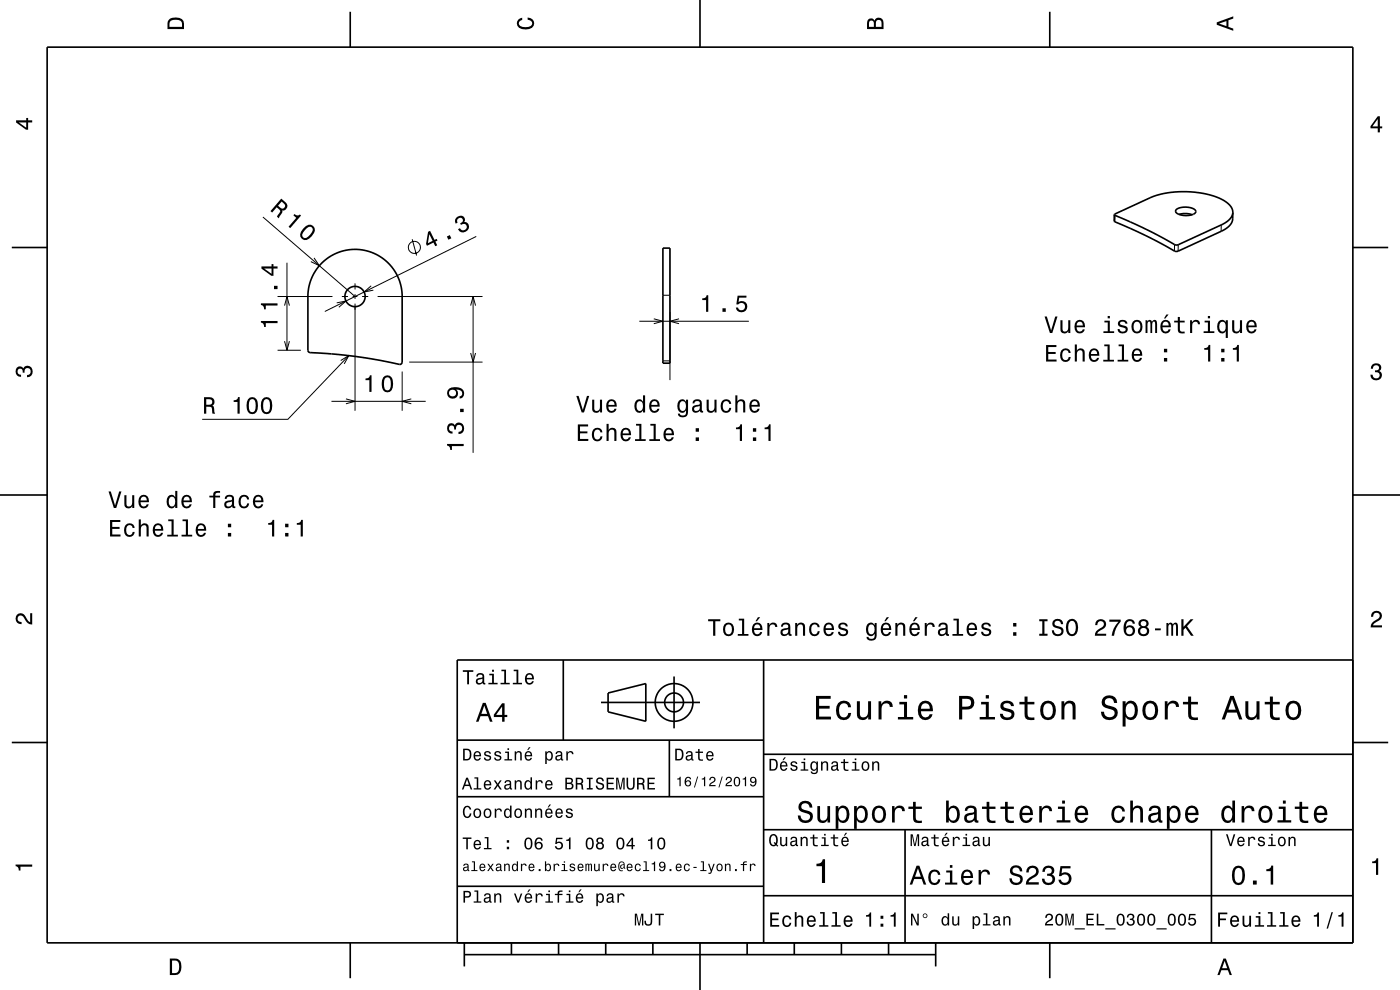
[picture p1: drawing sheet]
<svg xmlns="http://www.w3.org/2000/svg" width="297mm" height="210mm" viewBox="0 0 297 210" stroke-linecap="round" stroke-linejoin="round" font-family="sans-serif">
<g fill="none" stroke="#000" stroke-width=".21">
<path d="M55.8 46l19.5 16.9M60.9 55.7v18.6M66.6 54.7l1.1 1.7-1.8-.9M87.4 50.8l1 3.4M101 50.2l-32.1 15.9M236.5 45.7v1.4M249.2 51.9l-.1 1.3M250 51.9l-.1 1.4M259.1 47.7v1.4M58.9 62.9h11.6M58.9 74.3h4.9M60.4 72.4l.5 1.9 .5-1.9"/>
<path d="M60.4 64.8l.5-1.9 .5 1.9M71.4 64.2l2-.3-1.5 1.3M72.3 76.5l1.7-1.1-1 1.8M72.5 62.9h1.3M74 75.4l-12.9 13.5h-18.2M74.8 62.9h1M75.3 60.1v1.3M75.3 62.4v1M75.3 64.4v22.7M76.8 62.9h1.3M78.7 60.6l-1.5 1.3 2-.4M80.1 62.9h22.3"/>
<path d="M85.3 78.8v8.3M86.8 76.8h15.6M99.8 74.9l.6 1.9 .5-1.9M99.8 64.8l.6-1.9 .5 1.9M100.4 62.9v33.2M135.6 68.1h23.3M138.7 67.6l1.9 .5-1.9 .6M140.6 62.6h1.5M140.6 76.5h1.5M142.1 66.1v14.5M144.1 67.6l-2 .5 2 .6M70.3 85.1h20"/>
<path d="M73.4 84.6l1.9 .5-1.9 .6M87.2 84.6l-1.9 .5 1.9 .6"/>
<circle cx="87.9" cy="52.5" r="1.28"/>
</g>
<g fill="none" stroke="#000" stroke-width=".35">
<path d="M10 10h277v190h-277zM74.3 2.5v7.5M148.5 0v10M222.7 2.5v7.5M2.5 52.5h7.5M68.3 55.8a10 10 0 0 1 10.9-2.1 10 10 0 0 1 6.1 9.2v13.9a.65 .65 0 0 1-1.1 .4l-8.5-1.6-8.9-.8a1.52 1.52 0 0 1-1.4-.3l-.1-11.6a10 10 0 0 1 3-7.1zM140.6 52.6h1.5v24.4h-1.5zM249.5 44.5a3.6 3.6 0 0 1 4.1 .2 .83 .83 0 0 1-.9 .9 3.1 3.1 0 0 1-3.3-.7zM250.1 45.5l1.4-.2 1.4 .2M261.5 45.1a3.4 3.4 0 0 1-2.4 2.6l-9.1 4.2a2.84 2.84 0 0 1-2.1-.7l-4.7-2.5-6.8-3.2M261.5 45.1a3.9 3.9 0 0 0-2.9-3.1l-2.4-.8-2.9-.4-2.7-.1-2.9 .2-2 .4-1.5 .5-7.8 3.7M261.5 45.1v1.3a3.4 3.4 0 0 1-2.4 2.7l-9.2 4.2a2.85 2.85 0 0 1-2-.8l-5.3-2.8-6.2-2.7v-1.5"/>
<path d="M287 52.5h7.5M0 105h10M287 105h10M119.5 140v17M162 140v60M287 140h-190v60M2.5 157.5h7.5M97 157h65M127.5 149h21M129 147l8-2v8l-8-2zM142 157v12M143 143.5v11"/>
<path d="M287 157.5h7.5M97 169h65M162 176h125M162 160h125M192 176v24M257 176v24M97 188h65M162 190h125M74.3 200v7.5M98.5 202.5h100M98.5 200v5M108.5 200v2.5"/>
<path d="M118.5 200v2.5M128.5 200v2.5M138.5 200v2.5M148.5 200v10M158.5 200v2.5M168.5 200v2.5M178.5 200v2.5M188.5 200v2.5M198.5 200v5M222.7 200v7.5"/>
<circle cx="75.3" cy="62.9" r="2.15"/>
<circle cx="143" cy="149" r="2"/>
<circle cx="143" cy="149" r="4"/>
</g>
<g fill="#000">
<path d="M36 4a2.18 2.18 0 0 0-.5 2.2h3.5v-1.2a1.43 1.43 0 0 0-1.7-1.3zM36.3 4.4a2.15 2.15 0 0 1 2.2 .3l.1 1h-2.6v-1z" fill-rule="evenodd"/>
<path d="M109.9 4.2l.9-.4v.4a.7 .7 0 0 0-.7 .5 .7 .7 0 0 0 .3 .8 1.7 1.7 0 0 0 2.5-.5 .9 .9 0 0 0-1-.8v-.5a1.24 1.24 0 0 1 1.4 1.1 1.24 1.24 0 0 1-1 1.4 2.22 2.22 0 0 1-2.5-.7l-.2-.5z" fill-rule="evenodd"/>
<path d="M184.2 4.2l-.3 .7v1.3h3.5v-1.3a.98 .98 0 0 0-.7-1.1 .98 .98 0 0 0-1.2 .6 .84 .84 0 0 0-1.3-.2zM184.5 4.5a.54 .54 0 0 1 .6-.1 .54 .54 0 0 1 .3 .6v.7h-1zM185.9 4.4a.62 .62 0 0 1 .8-.1 .62 .62 0 0 1 .3 .6v.8h-1.2z" fill-rule="evenodd"/>
<path d="M258.1 4.7v.6l3.5 1.2v-.4l-1-.4v-1.4l1-.4v-.4zM258.6 5l1.6-.5v1z" fill-rule="evenodd"/>
<path d="M3.4 25.5v.5l2.1 1.5h.5v-1.5h.8v-.5h-.8v-.5h-.4v.5zM4 26h1.6v1.1z" fill-rule="evenodd"/>
<path d="M292.3 24.7l-1.6 2.1v.4h1.6v.9h.4v-.9h.5v-.4h-.5v-2.1zM292.3 25.2v1.6h-1.1z" fill-rule="evenodd"/>
<path d="M59.7 42.1l-2.3 2.7 .3 .3 1-1.1a1.1 1.1 0 0 1 .7 .9l-.6 1.1 .4 .3 .7-1.3-.1-.4a.97 .97 0 0 0 1.1-.5 .97 .97 0 0 0-.3-1.2zM59.7 42.8a1.08 1.08 0 0 1 .8 1 .6 .6 0 0 1-.5 .5 .6 .6 0 0 1-.6-.3l-.4-.4z" fill-rule="evenodd"/>
<path d="M62.5 45.4l-.3 .3 .6 .5-1.6 1.9 .4 .3 2.3-2.7-.3-.2a.78 .78 0 0 1-1.1-.1zM64.3 48.5a1.42 1.42 0 0 0-.2 2.2 1.42 1.42 0 0 0 2.1-.6 1.51 1.51 0 0 0 .2-2.2 1.43 1.43 0 0 0-2.1 .6zM65.1 48.4l.4-.3a.63 .63 0 0 1 .6 .1 .63 .63 0 0 1 .2 .7 2.71 2.71 0 0 1-1.7 1.6l-.5-.4a2.18 2.18 0 0 1 1-1.7z" fill-rule="evenodd"/>
<path d="M90.8 49.2l-.4 2.5 .2 .4 1.4-.6 .3 .7 .4-.2-.3-.7 .4-.3-.2-.3-.4 .2-1-1.9zM91.1 49.7l.7 1.4-1 .5zM94.8 50.2l.3 .6 .7-.3-.4-.6zM96.8 46.2a1.07 1.07 0 0 0-.1 1.2l.4-.2a.62 .62 0 0 1-.1-.8 .62 .62 0 0 1 .9-.1 .62 .62 0 0 1 .1 .8l-.4 .3 .2 .3a.72 .72 0 0 1 1 0 .72 .72 0 0 1 0 1 .72 .72 0 0 1-1 0l-.2-.3-.4 .2a1.18 1.18 0 0 0 1.8 .4 1.18 1.18 0 0 0-.2-1.9h-.3a.9 .9 0 0 0-.2-1.2 .9 .9 0 0 0-1.2 0z" fill-rule="evenodd"/>
<path d="M55.4 68.1v.3a.77 .77 0 0 1 .6 1h.4v-.9h2.5v-.4zM55.4 64.4v.3a.77 .77 0 0 1 .6 .9h.4v-.8h2.5v-.4zM58.1 60.6v.7h.8v-.7zM55.5 56.5v.5l2.1 1.5h.4v-1.5h.9v-.5h-.9v-.5h-.4v.5zM56 57h1.6v1.1z" fill-rule="evenodd"/>
<path d="M149 63.3v.4h.8v2.4h.4v-3.5h-.3a.77 .77 0 0 1-.9 .7zM153.3 65.4v.7h.7v-.7zM156.5 62.7l-.3 1.9h.4a.79 .79 0 0 1 1.2-.2 .79 .79 0 0 1 0 1.2 .79 .79 0 0 1-1.2-.1v-.3h-.5a1.21 1.21 0 0 0 1.5 1.1 1.21 1.21 0 0 0 .8-1.7 1.21 1.21 0 0 0-1.7-.5l.1-1h1.6v-.4z" fill-rule="evenodd"/>
<path d="M221.9 73.2v3.5h2.2v-.4h-1.7v-1.2h1.6v-.4h-1.6v-1.1h1.7v-.4zM225.2 74.3a1.52 1.52 0 0 0 .8 2.5 1.05 1.05 0 0 0 1.1-1.1h-.4a.67 .67 0 0 1-.6 .7 .67 .67 0 0 1-.7-.6 1.12 1.12 0 0 1 .7-1.5 .6 .6 0 0 1 .6 .6h.4a1.09 1.09 0 0 0-.7-1 1.09 1.09 0 0 0-1.2 .4zM228 73.1v3.6h.5v-1.6a.63 .63 0 0 1 .5-.8 .63 .63 0 0 1 .7 .7v1.7h.4v-1.8a.88 .88 0 0 0-.6-1 .88 .88 0 0 0-1 .5v-1.3zM231.3 74.3a1.54 1.54 0 0 0 .8 2.5 1.06 1.06 0 0 0 1.1-.9h-.5l-.2 .4-.4 .1a.76 .76 0 0 1-.7-.9h1.8a1.17 1.17 0 0 0-.5-1.4 1.17 1.17 0 0 0-1.4 .2zM231.6 74.5a.66 .66 0 0 1 .8-.1 .66 .66 0 0 1 .4 .7h-1.4zM234.3 73.1v.3h.7v2.9h-.9v.4h2.2v-.4h-.9v-3.2zM237.3 73.1v.3h.7v2.9h-.9v.4h2.3v-.4h-1v-3.2zM240.4 74.3a1.54 1.54 0 0 0 .8 2.5 1.06 1.06 0 0 0 1.1-.9h-.5l-.2 .4-.4 .1a.76 .76 0 0 1-.7-.9h1.8a1.16 1.16 0 0 0-.5-1.4 1.16 1.16 0 0 0-1.4 .2zM240.7 74.5a.66 .66 0 0 1 .8-.1 .66 .66 0 0 1 .4 .7h-1.4zM246.9 75.9v.8h.7v-.8zM246.9 74v.7h.7v-.7z" fill-rule="evenodd"/>
<path d="M221.6 67.1l1.1 3.5h.5l1.1-3.5h-.4l-.9 3-.9-3zM225 67.9v1.8a.89 .89 0 0 0 .6 1 .89 .89 0 0 0 1-.5v.4h.5v-2.7h-.5v1.6a.65 .65 0 0 1-.4 .8 .65 .65 0 0 1-.8-.3v-2.1zM228.2 68.2a1.54 1.54 0 0 0 .8 2.5 1.06 1.06 0 0 0 1.1-.8h-.4l-.2 .3-.4 .1a.75 .75 0 0 1-.7-.9h1.8a1.16 1.16 0 0 0-.5-1.3 1.16 1.16 0 0 0-1.5 .1zM228.6 68.4a.66 .66 0 0 1 .8-.1 .66 .66 0 0 1 .3 .7h-1.3zM234.3 68v.4h.7v1.9h-.9v.3h2.3v-.3h-1v-2.3zM235 67v.5h.5v-.5zM237.4 68.1a.75 .75 0 0 0-.2 .8 .75 .75 0 0 0 .7 .5l.9 .3a.63 .63 0 0 1-.6 .7 .63 .63 0 0 1-.7-.6h-.4a1.07 1.07 0 0 0 1.2 .9 1.07 1.07 0 0 0 .9-1.2l-.4-.3-1.1-.4a.54 .54 0 0 1 .4-.6 .54 .54 0 0 1 .6 .5h.5a1.03 1.03 0 0 0-.7-.9 1.03 1.03 0 0 0-1.1 .3zM240.3 68.2a1.53 1.53 0 0 0 .9 2.5 1.48 1.48 0 0 0 1.2-1.4 1.48 1.48 0 0 0-1.2-1.5l-.5 .1zM240.7 68.5a.67 .67 0 0 1 .7-.2 .67 .67 0 0 1 .5 .5 1.11 1.11 0 0 1-.7 1.5 1.17 1.17 0 0 1-.5-1.8zM243 67.9v2.7h.4v-1.8l.2-.6h.3l.1 .3v2.1h.4l.1-2 .3-.4 .2 .1 .1 .4v1.9h.4v-1.8a.69 .69 0 0 0-.6-1l-.5 .4-.2-.3-.3-.1-.5 .4v-.3zM247.4 66.7l-.5 .9h.3l.7-.9zM246.5 68.2a1.54 1.54 0 0 0 .8 2.5 1.06 1.06 0 0 0 1-.8h-.4l-.2 .3-.4 .1a.76 .76 0 0 1-.7-.9h1.8a1.17 1.17 0 0 0-.5-1.3 1.17 1.17 0 0 0-1.4 .1zM246.8 68.4a.66 .66 0 0 1 .8-.1 .66 .66 0 0 1 .3 .7h-1.3zM249.9 67.2v.8h-.8v.4h.8v1.8a1.05 1.05 0 0 0 1.4 .5v-.4a.68 .68 0 0 1-1-.3v-1.6h1v-.4h-1v-.8zM252.5 67.9v2.7h.4v-1.5a.66 .66 0 0 1 .4-.8 .66 .66 0 0 1 .8 .2v.3h.5a.89 .89 0 0 0-.7-.9 .89 .89 0 0 0-1 .5v-.5zM255.6 68v.4h.6v1.9h-.9v.3h2.3v-.3h-.9v-2.3zM256.2 67v.5h.5v-.5zM258.5 68.2a1.57 1.57 0 0 0 .8 2.5l.4-.1 .3-.4v1.5h.5v-3.8h-.5v.5l-.1-.3a.87 .87 0 0 0-1.4 .1zM258.8 68.5a.62 .62 0 0 1 .7-.2 .62 .62 0 0 1 .5 .5 1.11 1.11 0 0 1-.7 1.5 1.19 1.19 0 0 1-.5-1.8zM261.4 67.9v1.8a.89 .89 0 0 0 .6 1 .89 .89 0 0 0 1.1-.5v.4h.4v-2.7h-.5v1.6a.64 .64 0 0 1-.3 .8 .64 .64 0 0 1-.8-.3l-.1-2.1zM264.7 68.2a1.54 1.54 0 0 0 .8 2.5 1.05 1.05 0 0 0 1.1-.8h-.5l-.2 .3-.4 .1a.75 .75 0 0 1-.7-.9h1.8a1.16 1.16 0 0 0-.5-1.3 1.16 1.16 0 0 0-1.4 .1zM265 68.4a.66 .66 0 0 1 .8-.1 .66 .66 0 0 1 .3 .7h-1.3z" fill-rule="evenodd"/>
<path d="M255.5 73.8v.4h.8v2.5h.4v-3.5h-.3a.77 .77 0 0 1-.9 .6zM259.1 75.9v.8h.7v-.8zM259.1 74v.7h.7v-.7zM261.5 73.8v.4h.9v2.5h.4v-3.5h-.3a.77 .77 0 0 1-1 .6z" fill-rule="evenodd"/>
<path d="M291.1 77.4a1.08 1.08 0 0 1 1.4-.2 1.08 1.08 0 0 1 .4 1.2l-.3 .3a1.06 1.06 0 0 1 .5 1.3 1.06 1.06 0 0 1-1.2 .7 1.1 1.1 0 0 1-1.2-1.2h.5a.71 .71 0 0 0 1 .8 .71 .71 0 0 0 .1-1.3h-.6v-.4a.61 .61 0 0 0 .8-.3 .61 .61 0 0 0-.2-.8 .61 .61 0 0 0-.9 .2l-.1 .5h-.5z" fill-rule="evenodd"/>
<path d="M3.6 78a.86 .86 0 0 1 1.4 .2 1.06 1.06 0 0 1 1.2-.6 1.06 1.06 0 0 1 .7 1.2 1.1 1.1 0 0 1-1.2 1.2v-.4a.71 .71 0 0 0 .8-1 .71 .71 0 0 0-1.3-.1v.6h-.4a.61 .61 0 0 0-.3-.8 .61 .61 0 0 0-.8 .2 .61 .61 0 0 0 .2 .8l.6 .2v.4a1.15 1.15 0 0 1-1.2-.6 1.15 1.15 0 0 1 .3-1.3z" fill-rule="evenodd"/>
<path d="M43.3 84.3v3.5h.5v-1.5a.85 .85 0 0 1 1.2 .5l.1 1h.5l-.3-1.5-.3-.3a.97 .97 0 0 0 .5-1.1 .97 .97 0 0 0-1-.6zM43.8 84.7a1.08 1.08 0 0 1 1.2 .3 .6 .6 0 0 1-.1 .6 .6 .6 0 0 1-.6 .2h-.5zM49.6 84.9v.4h.8v2.5h.4v-3.6h-.3a.77 .77 0 0 1-.9 .7zM52.6 84.7a2.67 2.67 0 0 0 .4 3 1.14 1.14 0 0 0 1.6-.9 2.31 2.31 0 0 0-.6-2.5l-.5-.1-.5 .1zM53.2 84.7h.6a2.36 2.36 0 0 1 0 2.7h-.6a2.38 2.38 0 0 1 0-2.7zM55.7 84.7a2.67 2.67 0 0 0 .3 3 1.14 1.14 0 0 0 1.7-.9 2.31 2.31 0 0 0-.6-2.5l-.5-.1-.6 .1zM56.2 84.7h.7a2.38 2.38 0 0 1 0 2.7h-.7a2.36 2.36 0 0 1 0-2.7z" fill-rule="evenodd"/>
<path d="M77.5 80.3v.3h.9v2.5h.4v-3.5h-.3a.77 .77 0 0 1-1 .7zM81.3 80.1a2.67 2.67 0 0 0 .4 3 1.14 1.14 0 0 0 1.6-.9 2.3 2.3 0 0 0-.6-2.5l-.5-.1-.5 .1zM81.8 80.1h.7a2.38 2.38 0 0 1 0 2.6h-.7a2.37 2.37 0 0 1 0-2.6z" fill-rule="evenodd"/>
<path d="M94.8 94.2v.3a.77 .77 0 0 1 .7 .9h.4v-.8h2.5v-.4zM95.1 90.1a1.17 1.17 0 0 0-.2 1.2 1.17 1.17 0 0 0 1.1 .7v-.5a.62 .62 0 0 1-.8-.3 .62 .62 0 0 1 .3-.8 .62 .62 0 0 1 .8 .2v.5h.4a.72 .72 0 0 1 .5-.9 .72 .72 0 0 1 .9 .4 .72 .72 0 0 1-.5 1h-.3v.5a1.18 1.18 0 0 0 1.2-1.5 1.18 1.18 0 0 0-1.9-.6l-.1 .2a.86 .86 0 0 0-1.4-.1zM97.6 86.7v.7h.8v-.7zM95.3 82.4a1.17 1.17 0 0 0-.3 1.7 1.17 1.17 0 0 0 1.7 .2 1.17 1.17 0 0 0 .1-1.7 1.02 1.02 0 0 1 1.3 .8 .56 .56 0 0 1-.6 .7v.4a1.18 1.18 0 0 0 1-1.2 1.18 1.18 0 0 0-1.2-1.1 2.92 2.92 0 0 0-2 .2zM95.3 83.3a.74 .74 0 0 1 1.4 0 .74 .74 0 0 1-1.4 0z" fill-rule="evenodd"/>
<path d="M122.6 90v3.5h2.2v-.4h-1.8v-1.2h1.6v-.4h-1.6v-1h1.8v-.5zM125.9 91.1a1.53 1.53 0 0 0 .8 2.5 1.06 1.06 0 0 0 1.1-1h-.4a.67 .67 0 0 1-.7 .6 .67 .67 0 0 1-.6-.6 1.12 1.12 0 0 1 .6-1.5 .59 .59 0 0 1 .7 .6h.4a1.09 1.09 0 0 0-.8-.9 1.09 1.09 0 0 0-1.1 .3zM128.7 89.9v3.6h.4v-1.5a.63 .63 0 0 1 .4-.8 .63 .63 0 0 1 .8 .3v2h.5v-1.7a.88 .88 0 0 0-.6-1 .88 .88 0 0 0-1.1 .4v-1.3zM131.9 91.1a1.55 1.55 0 0 0 .8 2.5 1.07 1.07 0 0 0 1.1-.8h-.4l-.2 .3-.4 .1a.76 .76 0 0 1-.7-.9h1.8a1.17 1.17 0 0 0-.5-1.4 1.17 1.17 0 0 0-1.5 .2zM132.3 91.3a.66 .66 0 0 1 .8-.1 .66 .66 0 0 1 .3 .7h-1.3zM134.9 89.9v.4h.7v2.9h-.9v.3h2.3v-.3h-.9v-3.3zM138 89.9v.4h.7v2.9h-1v.3h2.3v-.3h-.9v-3.3zM141 91.1a1.54 1.54 0 0 0 .8 2.5 1.07 1.07 0 0 0 1.1-.8h-.4l-.2 .3-.4 .1a.76 .76 0 0 1-.7-.9h1.8a1.17 1.17 0 0 0-.5-1.4 1.17 1.17 0 0 0-1.5 .2zM141.4 91.3a.66 .66 0 0 1 .8-.1 .66 .66 0 0 1 .3 .7h-1.3zM147.6 92.8v.7h.7v-.7zM147.6 90.8v.8h.7v-.8z" fill-rule="evenodd"/>
<path d="M122.3 84l1.1 3.5h.5l1.1-3.5h-.5l-.9 3-.9-3zM125.6 84.8v1.8a.89 .89 0 0 0 .6 .9 .89 .89 0 0 0 1.1-.4v.4h.4v-2.7h-.4v1.5a.64 .64 0 0 1-.4 .8 .64 .64 0 0 1-.8-.3v-2zM128.9 85.1a1.54 1.54 0 0 0 .8 2.5 1.06 1.06 0 0 0 1.1-.9h-.4l-.3 .4-.3 .1a.76 .76 0 0 1-.7-.9h1.7a1.16 1.16 0 0 0-.5-1.4 1.16 1.16 0 0 0-1.4 .2zM129.3 85.3a.66 .66 0 0 1 .7-.2 .66 .66 0 0 1 .4 .8h-1.3zM134.9 85.1a1.57 1.57 0 0 0 .7 2.5l.5-.1 .3-.4v.4h.5v-3.6h-.5v1.3a.89 .89 0 0 0-1.5-.1zM135.2 85.4a.62 .62 0 0 1 .7-.3 .62 .62 0 0 1 .5 .6 1.12 1.12 0 0 1-.7 1.5 1.19 1.19 0 0 1-.5-1.8zM138 85.1a1.54 1.54 0 0 0 .8 2.5 1.07 1.07 0 0 0 1.1-.9h-.4l-.3 .4-.3 .1a.76 .76 0 0 1-.7-.9h1.7a1.16 1.16 0 0 0-.4-1.4 1.16 1.16 0 0 0-1.5 .2zM138.4 85.3a.66 .66 0 0 1 .8-.2 .66 .66 0 0 1 .3 .8h-1.3zM144 85.1a1.57 1.57 0 0 0 .7 2.5l.5-.1 .3-.4a.73 .73 0 0 1-.3 1 .73 .73 0 0 1-1-.4h-.4a1.1 1.1 0 0 0 1.3 .9 1.1 1.1 0 0 0 .9-1.2v-2.6h-.5v.4l-.3-.4a.9 .9 0 0 0-1.2 .3zM144.3 85.3a.64 .64 0 0 1 .7-.2 .64 .64 0 0 1 .5 .6 1.11 1.11 0 0 1-.7 1.5 1.2 1.2 0 0 1-.5-1.9zM147.2 84.9l-.3 .7h.4a.55 .55 0 0 1 .7-.6 .55 .55 0 0 1 .4 .8l-.2 .1a1 1 0 0 0-1.1 .2 1 1 0 0 0-.2 1 .93 .93 0 0 0 1.6 0l.1 .3 .6 .1v-.3l-.3-.1v-1.6a1.02 1.02 0 0 0-.7-.8 1.02 1.02 0 0 0-1 .2zM147.3 86.4l1.1-.3a.77 .77 0 0 1-.2 .9 .77 .77 0 0 1-.8 .1l-.2-.4zM149.9 84.8v1.8a.89 .89 0 0 0 .6 .9 .89 .89 0 0 0 1.1-.4v.4h.4v-2.7h-.4v1.5a.65 .65 0 0 1-.4 .8 .65 .65 0 0 1-.8-.3v-2zM153.2 85.1a1.53 1.53 0 0 0 .8 2.5 1.07 1.07 0 0 0 1.1-1.1h-.4a.67 .67 0 0 1-.6 .7 .67 .67 0 0 1-.7-.6 1.11 1.11 0 0 1 .6-1.5 .59 .59 0 0 1 .7 .6h.4a1.09 1.09 0 0 0-.7-1 1.09 1.09 0 0 0-1.2 .4zM156 83.9v3.6h.4v-1.6a.63 .63 0 0 1 .6-.8 .63 .63 0 0 1 .7 .7v1.7h.4v-1.8a.88 .88 0 0 0-.6-1 .88 .88 0 0 0-1.1 .5v-1.3zM159.3 85.1a1.54 1.54 0 0 0 .8 2.5 1.06 1.06 0 0 0 1-.9h-.4l-.2 .4-.4 .1a.76 .76 0 0 1-.7-.9h1.8a1.16 1.16 0 0 0-.5-1.4 1.16 1.16 0 0 0-1.4 .2zM159.6 85.3a.66 .66 0 0 1 .8-.2 .66 .66 0 0 1 .3 .8h-1.3z" fill-rule="evenodd"/>
<path d="M156.1 90.7v.3h.9v2.5h.4v-3.5h-.3a.78 .78 0 0 1-1 .7zM159.7 92.8v.7h.7v-.7zM159.7 90.8v.8h.7v-.8zM162.2 90.7v.3h.8v2.5h.5v-3.5h-.4a.77 .77 0 0 1-.9 .7z" fill-rule="evenodd"/>
<path d="M23.3 110.3v3.5h2.3v-.4h-1.8v-1.2h1.6v-.4h-1.6v-1.1h1.7v-.4zM26.6 111.4a1.53 1.53 0 0 0 .9 2.5 1.06 1.06 0 0 0 1.1-1.1h-.5a.67 .67 0 0 1-.6 .7 .67 .67 0 0 1-.7-.6 1.12 1.12 0 0 1 .7-1.5 .6 .6 0 0 1 .6 .6h.5a1.09 1.09 0 0 0-.8-1 1.09 1.09 0 0 0-1.2 .4zM29.4 110.2v3.6h.5v-1.6a.63 .63 0 0 1 .4-.7 .63 .63 0 0 1 .8 .3v2h.4v-1.8a.88 .88 0 0 0-.6-1 .88 .88 0 0 0-1 .5v-1.3zM32.7 111.4a1.54 1.54 0 0 0 .8 2.5 1.06 1.06 0 0 0 1.1-.9h-.4l-.3 .4-.3 .1a.76 .76 0 0 1-.7-.9h1.7a1.16 1.16 0 0 0-.5-1.4 1.16 1.16 0 0 0-1.4 .2zM33.1 111.6a.66 .66 0 0 1 .7-.1 .66 .66 0 0 1 .4 .7h-1.3zM35.7 110.2v.4h.7v2.8h-.9v.4h2.2v-.4h-.9v-3.2zM38.7 110.2v.4h.7v2.8h-.9v.4h2.3v-.4h-.9v-3.2zM41.8 111.4a1.54 1.54 0 0 0 .8 2.5 1.06 1.06 0 0 0 1.1-.9h-.4l-.3 .4-.3 .1a.76 .76 0 0 1-.7-.9h1.7a1.16 1.16 0 0 0-.4-1.4 1.16 1.16 0 0 0-1.5 .2zM42.2 111.6a.66 .66 0 0 1 .8-.1 .66 .66 0 0 1 .3 .7h-1.3zM48.3 113.1v.7h.7v-.7zM48.3 111.1v.7h.7v-.7z" fill-rule="evenodd"/>
<path d="M23 104.2l1.2 3.6h.5l1.1-3.6h-.5l-.9 3-.9-3zM26.4 105v1.8a.89 .89 0 0 0 .6 1 .89 .89 0 0 0 1.1-.5v.5h.4v-2.8h-.5v1.6a.64 .64 0 0 1-.3 .8 .64 .64 0 0 1-.9-.3v-2.1zM29.7 105.3a1.54 1.54 0 0 0 .8 2.6 1.05 1.05 0 0 0 1.1-.9h-.5l-.2 .3-.4 .2a.76 .76 0 0 1-.7-1h1.8a1.16 1.16 0 0 0-.5-1.3 1.16 1.16 0 0 0-1.4 .1zM30 105.6a.66 .66 0 0 1 .8-.2 .66 .66 0 0 1 .3 .8h-1.3zM35.6 105.3a1.57 1.57 0 0 0 .8 2.6l.4-.2 .4-.4v.5h.4v-3.7h-.4v1.4a.89 .89 0 0 0-1.6-.2zM36 105.6a.62 .62 0 0 1 .7-.2 .62 .62 0 0 1 .4 .5 1.12 1.12 0 0 1-.6 1.6 1.19 1.19 0 0 1-.5-1.9zM38.8 105.3a1.54 1.54 0 0 0 .8 2.6 1.06 1.06 0 0 0 1.1-.9h-.5l-.2 .3-.4 .2a.76 .76 0 0 1-.7-1h1.8a1.16 1.16 0 0 0-.5-1.3 1.16 1.16 0 0 0-1.4 .1zM39.1 105.6a.66 .66 0 0 1 .8-.2 .66 .66 0 0 1 .3 .8h-1.3zM44.4 105.1v.4h.8v2.3h.5v-2.3h1v-.4h-1a.5 .5 0 0 1 .6-.6h.4v-.3a1.04 1.04 0 0 0-1.5 .7v.2zM47.9 105.2l-.2 .6h.4a.55 .55 0 0 1 .7-.5 .55 .55 0 0 1 .3 .8h-.2a1 1 0 0 0-1 .2 1 1 0 0 0-.3 1.1 .93 .93 0 0 0 1.7 0l.1 .3 .5 .1v-.4h-.2v-1.6a1.02 1.02 0 0 0-1.8-.6zM48.1 106.7l1.1-.3a.77 .77 0 0 1-.2 .8 .77 .77 0 0 1-.9 .1l-.1-.3zM50.9 105.3a1.53 1.53 0 0 0 .9 2.6 1.06 1.06 0 0 0 1.1-1.1h-.5a.67 .67 0 0 1-.6 .7 .67 .67 0 0 1-.7-.6 1.11 1.11 0 0 1 .7-1.6 .6 .6 0 0 1 .6 .6h.5a1.09 1.09 0 0 0-.8-.9 1.09 1.09 0 0 0-1.2 .3zM54 105.3a1.54 1.54 0 0 0 .8 2.6 1.06 1.06 0 0 0 1-.9h-.4l-.2 .3-.4 .2a.76 .76 0 0 1-.7-1h1.8a1.16 1.16 0 0 0-.5-1.3 1.16 1.16 0 0 0-1.4 .1zM54.3 105.6a.66 .66 0 0 1 .8-.2 .66 .66 0 0 1 .3 .8h-1.3z" fill-rule="evenodd"/>
<path d="M56.9 111v.3h.8v2.5h.5v-3.5h-.4a.77 .77 0 0 1-.9 .7zM60.5 113.1v.7h.7v-.7zM60.5 111.1v.7h.7v-.7zM63 111v.3h.8v2.5h.4v-3.5h-.3a.77 .77 0 0 1-.9 .7z" fill-rule="evenodd"/>
<path d="M3.6 130.4a1.22 1.22 0 0 1 2 .7l.4 .6 .4 .3v-1.9h.4v2.4a1.8 1.8 0 0 1-1.7-1.4 .71 .71 0 0 0-.9-.5 .71 .71 0 0 0-.5 .8 .71 .71 0 0 0 .9 .5v.5a1.18 1.18 0 0 1-1.2-.7 1.18 1.18 0 0 1 .2-1.3z" fill-rule="evenodd"/>
<path d="M150.2 131.4v.4h1.1v3.1h.5v-3.1h1v-.4zM153.7 132.4a1.53 1.53 0 0 0 .9 2.6 1.48 1.48 0 0 0 1.1-1.5 1.48 1.48 0 0 0-1.1-1.4l-.5 .1zM154 132.7a.67 .67 0 0 1 .7-.2 .67 .67 0 0 1 .5 .5 1.11 1.11 0 0 1-.6 1.6 1.17 1.17 0 0 1-.6-1.9zM156.7 131.2v.4h.7v2.9h-.9v.4h2.3v-.4h-.9v-3.3zM160.8 130.9l-.5 .9h.3l.7-.9zM159.8 132.4a1.54 1.54 0 0 0 .8 2.6 1.06 1.06 0 0 0 1.1-.9h-.4l-.3 .3-.3 .2a.76 .76 0 0 1-.7-1h1.7a1.16 1.16 0 0 0-.4-1.3 1.16 1.16 0 0 0-1.5 .1zM160.2 132.7a.66 .66 0 0 1 .8-.2 .66 .66 0 0 1 .3 .8h-1.3zM162.8 132.2v2.7h.4v-1.6a.66 .66 0 0 1 .4-.8 .66 .66 0 0 1 .8 .3l.1 .2h.4a.89 .89 0 0 0-.7-.9 .89 .89 0 0 0-1 .5v-.4zM165.9 132.3l-.2 .6h.4a.55 .55 0 0 1 .7-.5 .55 .55 0 0 1 .3 .8h-.2a1 1 0 0 0-1 .2 1 1 0 0 0-.3 1.1 .93 .93 0 0 0 1.7 0l.1 .3 .5 .1v-.4h-.2v-1.6a1.02 1.02 0 0 0-1.8-.6zM166.1 133.8l1.1-.3a.77 .77 0 0 1-.2 .9 .77 .77 0 0 1-.9 0zM168.7 132.2v2.7h.4v-1.6a.63 .63 0 0 1 .6-.9 .63 .63 0 0 1 .6 .8v1.7h.5v-1.8a.89 .89 0 0 0-.6-1 .89 .89 0 0 0-1.1 .5v-.4zM172 132.4a1.53 1.53 0 0 0 .8 2.6 1.06 1.06 0 0 0 1.1-1.1h-.4a.67 .67 0 0 1-.7 .7 .67 .67 0 0 1-.7-.6 1.12 1.12 0 0 1 .7-1.6 .59 .59 0 0 1 .7 .6h.4a1.09 1.09 0 0 0-.8-.9 1.09 1.09 0 0 0-1.1 .3zM175 132.4a1.54 1.54 0 0 0 .8 2.6 1.06 1.06 0 0 0 1.1-.9h-.5l-.2 .3-.4 .2a.76 .76 0 0 1-.6-1h1.7a1.16 1.16 0 0 0-.5-1.3 1.16 1.16 0 0 0-1.4 .1zM175.3 132.7a.66 .66 0 0 1 .8-.2 .66 .66 0 0 1 .4 .8h-1.3zM178.1 132.3a.75 .75 0 0 0-.2 .8 .75 .75 0 0 0 .7 .5l.9 .4a.63 .63 0 0 1-.6 .6 .63 .63 0 0 1-.7-.6h-.4a1.07 1.07 0 0 0 1.2 .9 1.07 1.07 0 0 0 .9-1.2l-.4-.3-1.1-.3a.54 .54 0 0 1 .4-.7 .54 .54 0 0 1 .6 .5h.5a1.03 1.03 0 0 0-.7-.9 1.03 1.03 0 0 0-1.1 .3zM184 132.4a1.58 1.58 0 0 0 .8 2.6l.4-.2 .4-.4a.73 .73 0 0 1-.4 1 .73 .73 0 0 1-1-.3h-.4a1.1 1.1 0 0 0 1.3 .8 1.1 1.1 0 0 0 .9-1.2v-2.5h-.4v.4l-.4-.4a.91 .91 0 0 0-1.2 .2zM184.3 132.7a.63 .63 0 0 1 .7-.2 .63 .63 0 0 1 .5 .6 1.11 1.11 0 0 1-.7 1.5 1.2 1.2 0 0 1-.5-1.9zM188.1 130.9l-.5 .9h.3l.7-.9zM187.1 132.4a1.54 1.54 0 0 0 .8 2.6 1.07 1.07 0 0 0 1.1-.9h-.4l-.2 .3-.4 .2a.76 .76 0 0 1-.7-1h1.8a1.17 1.17 0 0 0-.5-1.3 1.17 1.17 0 0 0-1.5 .1zM187.5 132.7a.66 .66 0 0 1 .8-.2 .66 .66 0 0 1 .3 .8h-1.3zM189.9 132.2v2.7h.5v-1.6a.63 .63 0 0 1 .4-.8 .63 .63 0 0 1 .8 .4v2h.4v-1.8a.89 .89 0 0 0-.6-1 .89 .89 0 0 0-1 .5v-.4zM194.2 130.9l-.5 .9h.3l.7-.9zM193.2 132.4a1.55 1.55 0 0 0 .8 2.6 1.07 1.07 0 0 0 1.1-.9h-.4l-.3 .3-.3 .2a.76 .76 0 0 1-.7-1h1.7a1.17 1.17 0 0 0-.4-1.3 1.17 1.17 0 0 0-1.5 .1zM193.6 132.7a.66 .66 0 0 1 .8-.2 .66 .66 0 0 1 .3 .8h-1.3zM196.2 132.2v2.7h.4v-1.6a.66 .66 0 0 1 .4-.8 .66 .66 0 0 1 .8 .3l.1 .2h.4a.89 .89 0 0 0-.7-.9 .89 .89 0 0 0-1 .5v-.4zM199.3 132.3l-.2 .6h.4a.55 .55 0 0 1 .6-.5 .55 .55 0 0 1 .4 .8h-.2a1 1 0 0 0-1 .2 1 1 0 0 0-.3 1.1 .93 .93 0 0 0 1.7 0l.1 .3 .5 .1v-.4h-.2v-1.6a1.02 1.02 0 0 0-.7-.8 1.02 1.02 0 0 0-1.1 .2zM199.5 133.8l1.1-.3a.77 .77 0 0 1-.2 .9 .77 .77 0 0 1-.9 0l-.1-.3zM202.3 131.2v.4h.7v2.9h-.9v.4h2.2v-.4h-.9v-3.3zM205.4 132.4a1.54 1.54 0 0 0 .8 2.6 1.06 1.06 0 0 0 1-.9h-.4l-.2 .3-.4 .2a.76 .76 0 0 1-.7-1h1.8a1.16 1.16 0 0 0-.5-1.3 1.16 1.16 0 0 0-1.4 .1zM205.7 132.7a.66 .66 0 0 1 .8-.2 .66 .66 0 0 1 .3 .8h-1.3zM208.4 132.3a.75 .75 0 0 0-.2 .8 .75 .75 0 0 0 .7 .5l.9 .4a.63 .63 0 0 1-.6 .6 .63 .63 0 0 1-.6-.6h-.5a1.07 1.07 0 0 0 1.2 .9 1.07 1.07 0 0 0 .9-1.2l-.4-.3-1.1-.3a.54 .54 0 0 1 .5-.7 .54 .54 0 0 1 .6 .5h.4a1.03 1.03 0 0 0-.7-.9 1.03 1.03 0 0 0-1.1 .3zM214.9 134.1v.8h.7v-.8zM214.9 132.2v.7h.7v-.7zM220.5 131.4v.4h.6v2.6h-.6v.5h1.7v-.5h-.6v-2.6h.6v-.4zM223.5 131.6a.96 .96 0 0 0-.2 1 .96 .96 0 0 0 .9 .6 .77 .77 0 0 1 .9 1 .83 .83 0 0 1-.9 .3 .83 .83 0 0 1-.6-.8h-.5a1.21 1.21 0 0 0 1.5 1.3 1.21 1.21 0 0 0 .8-1.8l-.8-.3a.71 .71 0 0 1-.9-.7 .7 .7 0 0 1 .8-.5 .7 .7 0 0 1 .6 .7h.4a1.16 1.16 0 0 0-.7-1.1 1.16 1.16 0 0 0-1.3 .3zM226.5 131.7a2.53 2.53 0 0 0 .4 3.1 1.21 1.21 0 0 0 1.7-.9 1.93 1.93 0 0 0-.9-2.6l-.8 .1zM227.1 131.8l.3-.1a1.7 1.7 0 0 1 .3 2.7l-.3 .1a1.69 1.69 0 0 1-.3-2.7zM232.7 131.7l-.4 .9h.5a.71 .71 0 0 1 .5-.8 .71 .71 0 0 1 .9 .5 .71 .71 0 0 1-.5 .8 1.8 1.8 0 0 0-1.4 1.8h2.4v-.5h-1.9a2.23 2.23 0 0 1 1.4-1.1 1.13 1.13 0 0 0 .1-1.7 1.13 1.13 0 0 0-1.6 .1zM235.3 131.4v.5h2a5.2 5.2 0 0 0-1.5 3h.5a5.3 5.3 0 0 1 1.4-3v-.5zM238.9 131.6a2.39 2.39 0 0 0 .2 3.3 1.16 1.16 0 0 0 1.5-.4 1.16 1.16 0 0 0-.2-1.5 1.16 1.16 0 0 0-1.6 0 1.02 1.02 0 0 1 .9-1.3 .58 .58 0 0 1 .6 .6h.5a1.12 1.12 0 0 0-.8-.9 1.12 1.12 0 0 0-1.1 .2zM238.8 133.8a.75 .75 0 0 1 1.5 0 .75 .75 0 0 1-1.5 0zM241.8 131.6a.83 .83 0 0 0 .2 1.4 1.11 1.11 0 0 0-.5 1.5 1.11 1.11 0 0 0 1.6 .4 1.03 1.03 0 0 0 .7-.9 1.03 1.03 0 0 0-.6-1 .89 .89 0 0 0 .4-1.1 .89 .89 0 0 0-1-.6zM241.9 133.9a.71 .71 0 0 1 1.4 0 .71 .71 0 0 1-1.4 0zM242 132.3a.6 .6 0 0 1 1.2 0 .6 .6 0 0 1-1.2 0zM245 133.3v.4h1.2v-.4zM247.4 132.2v2.7h.5v-2.1l.2-.3h.2l.2 .2v2.2h.4v-2.1l.3-.4 .2 .2 .1 .4v1.9h.4v-1.9a.69 .69 0 0 0-.5-.9l-.6 .3-.2-.2-.3-.1-.5 .3v-.2zM250.6 131.4v3.5h.5v-1.3l.4-.4 1.2 1.7h.5l-1.4-2.1 1.4-1.4h-.6l-1.5 1.6v-1.6z" fill-rule="evenodd"/>
<path d="M291.2 129.9a1.18 1.18 0 0 1 1.9 .3 1.18 1.18 0 0 1-1 1.7l-.5 .3-.3 .5h1.9v.4h-2.4a1.8 1.8 0 0 1 1.4-1.8 .71 .71 0 0 0 .5-.8 .71 .71 0 0 0-.9-.5 .71 .71 0 0 0-.5 .8h-.4z" fill-rule="evenodd"/>
<path d="M98.2 158.8v2.5h.9a1.37 1.37 0 0 0 .7-2.2 1.56 1.56 0 0 0-1.6-.3zM98.6 159.1a.98 .98 0 0 1 1.1 .7 .98 .98 0 0 1-.6 1.2h-.5zM100.7 159.6a1.04 1.04 0 0 0-.2 1.2 1.04 1.04 0 0 0 1 .5l.5-.5h-.3l-.4 .3a.54 .54 0 0 1-.5-.7h1.3a.83 .83 0 0 0-.4-.9 .83 .83 0 0 0-1 .1zM100.9 159.7l.2-.1a.47 .47 0 0 1 .5 .1 .47 .47 0 0 1 .1 .5h-.9zM102.9 159.5l-.2 .1a.69 .69 0 0 0 .9 .9l.2 .1a.43 .43 0 0 1-.4 .5 .43 .43 0 0 1-.4-.4h-.3a.74 .74 0 0 0 .9 .7 .74 .74 0 0 0 .5-1l-1-.4a.38 .38 0 0 1 .3-.5 .38 .38 0 0 1 .4 .4h.3a.78 .78 0 0 0-1.2-.4zM105.1 159.5l-.2 .1a.69 .69 0 0 0 .9 .9l.2 .1a.43 .43 0 0 1-.4 .5 .43 .43 0 0 1-.5-.4h-.3a.74 .74 0 0 0 .9 .7 .74 .74 0 0 0 .5-1l-.9-.4a.38 .38 0 0 1 .3-.5 .38 .38 0 0 1 .4 .4h.3a.77 .77 0 0 0-1.2-.4zM107.2 159.4v.3h.5v1.3h-.7v.3h1.6v-.3h-.6v-1.6zM107.7 158.7v.4h.3v-.4zM109.2 159.4v1.9h.3v-1.1a.45 .45 0 0 1 .4-.6 .45 .45 0 0 1 .5 .5v1.2h.3v-1.3a.63 .63 0 0 0-.5-.7 .63 .63 0 0 0-.7 .4v-.3zM112.2 158.5l-.4 .6h.3l.5-.6zM111.5 159.6a1.04 1.04 0 0 0-.2 1.2 1.04 1.04 0 0 0 1.1 .5l.5-.5h-.3l-.5 .3a.54 .54 0 0 1-.5-.7h1.3a.83 .83 0 0 0-.4-.9 .83 .83 0 0 0-1 .1zM111.8 159.7l.1-.1a.48 .48 0 0 1 .5 .1 .48 .48 0 0 1 .2 .5h-1zM115.7 159.4v2.7h.3v-1.1a.66 .66 0 0 0 .7 .4 .66 .66 0 0 0 .5-.6 .91 .91 0 0 0 0-1.1 .91 .91 0 0 0-1-.3l-.2 .3v-.3zM116.1 159.8a.45 .45 0 0 1 .5-.2 .45 .45 0 0 1 .3 .4 .65 .65 0 0 1 .1 .8 .65 .65 0 0 1-.7 .2 .98 .98 0 0 1-.2-1.2zM118.1 159.5l-.2 .4h.3a.39 .39 0 0 1 .4-.3 .39 .39 0 0 1 .3 .5h-.1a.65 .65 0 0 0-1 .4 .65 .65 0 0 0 .6 .9l.6-.3 .1 .2h.4v-.2l-.2-.1v-1.1a.72 .72 0 0 0-.5-.6 .72 .72 0 0 0-.7 .2zM118.2 160.6l.8-.3a.55 .55 0 0 1-.2 .7 .55 .55 0 0 1-.6 0zM120.1 159.4v1.9h.4v-1.1a.47 .47 0 0 1 .2-.6 .47 .47 0 0 1 .6 .2v.2h.4a.64 .64 0 0 0-.5-.7 .64 .64 0 0 0-.8 .4v-.3z" fill-rule="evenodd"/>
<path d="M98.2 142.2v.3h.9v2.7h.4v-2.7h.9v-.3zM101.3 143l-.3 .5h.4a.47 .47 0 0 1 .5-.4 .47 .47 0 0 1 .4 .6l-.2 .1a.84 .84 0 0 0-1 .2 .84 .84 0 0 0 0 1.1 .9 .9 0 0 0 1.3-.2l.1 .2 .5 .1v-.3l-.3-.1v-1.3a.87 .87 0 0 0-1.4-.5zM101.4 144.3l.9-.3a.66 .66 0 0 1-.1 .7 .66 .66 0 0 1-.8 .1zM103.8 142.9v.3h.6v1.6h-.8v.4h2v-.4h-.8v-1.9zM104.4 142.1v.4h.4v-.4zM106.4 142.1v.3h.6v2.4h-.8v.4h1.9v-.4h-.7v-2.7zM109 142.1v.3h.6v2.4h-.8v.4h1.9v-.4h-.7v-2.7zM111.6 143.1a1.32 1.32 0 0 0 .7 2.1 .9 .9 0 0 0 .9-.7h-.3l-.2 .3-.4 .1a.65 .65 0 0 1-.6-.8h1.6a1 1 0 0 0-.4-1.2 1 1 0 0 0-1.3 .2zM111.9 143.3a.57 .57 0 0 1 .7-.1 .57 .57 0 0 1 .3 .6h-1.2z" fill-rule="evenodd"/>
<path d="M102.4 149.1l-1.4 4h.5l.4-1.2h1.6l.4 1.2h.6l-1.5-4zM102.7 149.7l.7 1.7h-1.3zM106.5 149.2l-1.7 2.4v.5h1.7v1h.5v-1h.6v-.5h-.6v-2.4zM106.5 149.9v1.7h-1.3z" fill-rule="evenodd"/>
<path d="M143.2 158.8v2.5h.9a1.37 1.37 0 0 0 .7-2.2 1.56 1.56 0 0 0-1.6-.3zM143.6 159.1a.98 .98 0 0 1 1.1 .7 .98 .98 0 0 1-.6 1.2h-.5zM145.7 159.5l-.2 .4h.3a.39 .39 0 0 1 .5-.3 .39 .39 0 0 1 .3 .5h-.2a.65 .65 0 0 0-.9 .4 .65 .65 0 0 0 .5 .9l.7-.3v.2h.4v-.2l-.1-.1-.1-1.1a.73 .73 0 0 0-.4-.6 .73 .73 0 0 0-.8 .2zM145.8 160.6l.8-.3a.55 .55 0 0 1-.1 .7 .55 .55 0 0 1-.7 0zM148.1 158.9v.5h-.5v.3h.5v1.3a.75 .75 0 0 0 1 .4v-.3a.48 .48 0 0 1-.7-.3v-1.1h.7v-.3h-.7v-.5zM150 159.6a1.04 1.04 0 0 0-.2 1.2 1.04 1.04 0 0 0 1.1 .5l.5-.5h-.4l-.4 .3a.54 .54 0 0 1-.5-.7h1.3a.83 .83 0 0 0-.4-.9 .83 .83 0 0 0-1 .1zM150.3 159.7l.1-.1a.48 .48 0 0 1 .5 .1 .48 .48 0 0 1 .2 .5h-1z" fill-rule="evenodd"/>
<path d="M173.1 147.6v5h3.2v-.6h-2.5v-1.7h2.2v-.6h-2.2v-1.5h2.4v-.6zM177.8 149.2a2.59 2.59 0 0 0 .5 3.4 1.58 1.58 0 0 0 2.3-1.4h-.6a.95 .95 0 0 1-.9 1 .95 .95 0 0 1-1-.9 1.59 1.59 0 0 1 .9-2.1 .85 .85 0 0 1 .9 .8h.7a1.56 1.56 0 0 0-1.1-1.3 1.56 1.56 0 0 0-1.7 .5zM181.8 148.8v2.5a1.27 1.27 0 0 0 .9 1.4 1.27 1.27 0 0 0 1.5-.7v.6h.6v-3.8h-.6v2.2a.92 .92 0 0 1-.6 1.1 .92 .92 0 0 1-1.2-.4v-2.9zM186.4 148.8v3.8h.6v-2.2a.95 .95 0 0 1 .5-1.1 .95 .95 0 0 1 1.2 .3l.1 .4h.6a1.28 1.28 0 0 0-1-1.4 1.28 1.28 0 0 0-1.4 .8v-.6zM190.8 148.9v.5h1v2.7h-1.3v.5h3.2v-.5h-1.3v-3.2zM191.8 147.4v.8h.6v-.8zM195.1 149.2a2.62 2.62 0 0 0 .5 3.4 1.57 1.57 0 0 0 2.2-1.1h-.6l-.3 .5-.5 .2a1.08 1.08 0 0 1-1-1.3h2.5a1.66 1.66 0 0 0-.7-2 1.66 1.66 0 0 0-2.1 .3zM195.6 149.5a.94 .94 0 0 1 1.2-.2 .94 .94 0 0 1 .5 1h-1.9zM203.5 147.6v5h.6v-2.1h.8a1.47 1.47 0 0 0 1.8-1.2 1.47 1.47 0 0 0-1.5-1.7zM204.1 148.2a1.6 1.6 0 0 1 1.8 .5 .86 .86 0 0 1 0 .9 .86 .86 0 0 1-.9 .3h-.9zM208.1 148.9v.5h1v2.7h-1.3v.5h3.3v-.5h-1.3v-3.2zM209.1 147.4v.8h.7v-.8zM212.6 148.9a1.08 1.08 0 0 0-.3 1.2 1.08 1.08 0 0 0 1 .7l1.1 .4a.57 .57 0 0 1 .2 .6 .57 .57 0 0 1-.5 .4 .96 .96 0 0 1-1.4-.8h-.6a1.6 1.6 0 0 0 1.3 1.4 1.6 1.6 0 0 0 1.7-.8 1.13 1.13 0 0 0-1-1.6l-1.1-.3-.2-.4a.87 .87 0 0 1 .9-.5 .87 .87 0 0 1 .8 .6h.6a1.4 1.4 0 0 0-2.1-1.1zM217.4 147.8v1.1h-1.1v.5h1.1v2.6l.2 .4 .4 .3h1.4v-.5a.97 .97 0 0 1-1.4-.5v-2.3h1.4v-.5h-1.4v-1.1zM221.1 149.2a2.56 2.56 0 0 0 .5 3.4 1.72 1.72 0 0 0 1.8-.2 1.72 1.72 0 0 0 .6-1.7 1.7 1.7 0 0 0-.9-1.9 1.7 1.7 0 0 0-2 .4zM221.6 149.6a.96 .96 0 0 1 1-.4 .96 .96 0 0 1 .7 .8 1.59 1.59 0 0 1-1 2.2 1.19 1.19 0 0 1-1-1.5zM225.2 148.8v3.8h.6v-2.2a.97 .97 0 0 1 .5-1.1 .97 .97 0 0 1 1.1 .2l.1 .7v2.4h.7v-2.5a1.27 1.27 0 0 0-.9-1.4 1.27 1.27 0 0 0-1.5 .6v-.5zM234.1 147.9a1.38 1.38 0 0 0-.3 1.5 1.38 1.38 0 0 0 1.3 .9 1.25 1.25 0 0 1 1.4 .9 1.15 1.15 0 0 1-1.3 .9 1.15 1.15 0 0 1-1-1.1h-.7a1.8 1.8 0 0 0 1.7 1.8 1.8 1.8 0 0 0 1.9-1.6 1.46 1.46 0 0 0-1.5-1.4l-.6-.2a.83 .83 0 0 1-.5-1.1 .83 .83 0 0 1 1.2-.3l.5 .5 .1 .4h.7a1.67 1.67 0 0 0-1-1.6 1.67 1.67 0 0 0-1.9 .4zM238.2 148.8v5.3h.6v-2.1a1.32 1.32 0 0 0 1.4 .7 1.32 1.32 0 0 0 1.1-1.1 2.43 2.43 0 0 0-.8-2.8 1.21 1.21 0 0 0-1.7 .5v-.5zM239.1 149.6a.9 .9 0 0 1 .9-.4 .9 .9 0 0 1 .7 .8 1.61 1.61 0 0 1-.9 2.2 1.18 1.18 0 0 1-1-1.5zM242.8 149.2a2.56 2.56 0 0 0 .5 3.4 1.72 1.72 0 0 0 1.8-.2 1.72 1.72 0 0 0 .6-1.7 1.7 1.7 0 0 0-.9-1.9 1.7 1.7 0 0 0-2 .4zM243.3 149.6a.96 .96 0 0 1 1-.4 .96 .96 0 0 1 .7 .8 1.59 1.59 0 0 1-1 2.2 1.19 1.19 0 0 1-1-1.5zM247.1 148.8v3.8h.6v-2.2a.95 .95 0 0 1 .5-1.1 .95 .95 0 0 1 1.2 .3l.1 .4h.6a1.28 1.28 0 0 0-1-1.4 1.28 1.28 0 0 0-1.4 .8v-.6zM252 147.8v1.1h-1v.5h1l.1 2.6 .2 .4 .4 .3h1.4v-.5a.97 .97 0 0 1-1.4-.5v-2.3h1.4v-.5h-1.4v-1.1zM261 147.6l-1.8 5h.6l.6-1.4h2l.5 1.4h.7l-1.9-5zM261.4 148.3l.7 2.2h-1.5zM264.2 148.8v2.5a1.27 1.27 0 0 0 .9 1.4 1.27 1.27 0 0 0 1.5-.7v.6h.6v-3.8h-.6v2.2a.92 .92 0 0 1-.6 1.1 .92 .92 0 0 1-1.1-.4l-.1-2.9zM269.4 147.8v1.1h-1.1v.5h1.1v2.6l.2 .4 .4 .3 .7 .1 .8-.1v-.5a.97 .97 0 0 1-1.4-.5l-.1-2.3h1.5v-.5h-1.5v-1.1zM273.1 149.2a2.56 2.56 0 0 0 .6 3.4 1.72 1.72 0 0 0 1.8-.2 1.72 1.72 0 0 0 .6-1.7 1.7 1.7 0 0 0-.9-1.9 1.7 1.7 0 0 0-2.1 .4zM273.6 149.6a.96 .96 0 0 1 1-.4 .96 .96 0 0 1 .7 .8 1.59 1.59 0 0 1-.9 2.2 1.19 1.19 0 0 1-1.1-1.5z" fill-rule="evenodd"/>
<path d="M98.9 165l-.9 2.5h.3l.3-.8h1l.2 .8h.4l-.9-2.5zM99.1 165.3l.4 1.1h-.8zM100.6 164.9v.2h.5v2.1h-.6v.3h1.6v-.3h-.6v-2.3zM102.8 165.7a1.04 1.04 0 0 0-.1 1.2 1.04 1.04 0 0 0 1 .6l.5-.6h-.3l-.5 .4a.54 .54 0 0 1-.4-.7h1.2a.83 .83 0 0 0-.3-1 .83 .83 0 0 0-1.1 .1zM103.1 165.9l.1-.1a.47 .47 0 0 1 .5 .1 .47 .47 0 0 1 .2 .4h-.9zM104.7 165.5l.7 1-.7 1h.4l.5-.8 .5 .8h.4l-.7-1 .6-1h-.3l-.5 .7-.5-.7zM107.2 165.6l-.2 .5h.3a.39 .39 0 0 1 .5-.4 .39 .39 0 0 1 .3 .6h-.2a.65 .65 0 0 0-.9 .4 .65 .65 0 0 0 .5 .8l.7-.3v.2l.4 .1v-.3h-.1l-.1-1.1a.73 .73 0 0 0-.4-.6 .73 .73 0 0 0-.8 .1zM107.3 166.7l.8-.2a.55 .55 0 0 1-.1 .6 .55 .55 0 0 1-.7 .1zM109.2 165.5v2h.3v-1.1a.45 .45 0 0 1 .4-.7 .45 .45 0 0 1 .5 .6v1.2h.3v-1.3a.63 .63 0 0 0-.5-.7 .63 .63 0 0 0-.7 .3v-.3zM111.4 165.7a1.06 1.06 0 0 0-.2 1.2 1.06 1.06 0 0 0 1 .6l.3-.3v.3h.4v-2.6h-.4v.9a.64 .64 0 0 0-1.1-.1zM111.7 165.9a.44 .44 0 0 1 .5-.1 .44 .44 0 0 1 .3 .4 .65 .65 0 0 1 0 .7 .65 .65 0 0 1-.7 .3 .98 .98 0 0 1-.1-1.3zM113.6 165.5v2h.4v-1.1a.47 .47 0 0 1 .2-.6 .47 .47 0 0 1 .6 .2v.1h.4a.64 .64 0 0 0-.5-.6 .64 .64 0 0 0-.8 .4v-.4zM115.9 165.7a1.04 1.04 0 0 0-.2 1.2 1.04 1.04 0 0 0 1 .6l.5-.6h-.3l-.4 .4a.54 .54 0 0 1-.5-.7h1.2a.83 .83 0 0 0-.3-1 .83 .83 0 0 0-1 .1zM116.1 165.9l.2-.1a.47 .47 0 0 1 .4 .1 .47 .47 0 0 1 .2 .4h-.9zM119.9 165v2.5h1a.7 .7 0 0 0 .7-.6 .7 .7 0 0 0-.4-.8 .61 .61 0 0 0 .3-.7 .61 .61 0 0 0-.7-.4zM120.3 165.3h.5a.38 .38 0 0 1 .4 .4 .38 .38 0 0 1-.4 .3h-.5zM120.3 166.3h.5a.44 .44 0 0 1 .5 .4 .44 .44 0 0 1-.5 .5h-.5zM122.1 165v2.5h.4v-1.1l.7 .1 .2 1h.4l-.2-1.1-.2-.1a.69 .69 0 0 0 .3-.9 .69 .69 0 0 0-.7-.4zM122.5 165.3h.4a.43 .43 0 0 1 .5 .4 .43 .43 0 0 1-.5 .4h-.4zM124.5 165v.3h.4v1.9h-.4v.3h1.2v-.3h-.4v-1.9h.4v-.3zM126.7 165.1a.69 .69 0 0 0-.2 .8 .69 .69 0 0 0 .6 .4l.3 .1a.46 .46 0 0 1 .4 .7 .46 .46 0 0 1-.7 .1l-.4-.6h-.3a.86 .86 0 0 0 1 1 .86 .86 0 0 0 .6-1.3l-.6-.3a.51 .51 0 0 1-.6-.4 .5 .5 0 0 1 .5-.4 .5 .5 0 0 1 .5 .5h.3a.85 .85 0 0 0-.5-.8 .85 .85 0 0 0-.9 .2zM128.7 165v2.5h1.6v-.3h-1.3v-.9h1.1v-.3h-1.1v-.7h1.2v-.3zM130.7 165v2.5h.3v-2.3l.5 2.3h.3l.4-2.3v2.3h.3v-2.5h-.4l-.5 2.2-.4-2.2zM132.9 165v1.5a.87 .87 0 0 0 .9 1 .87 .87 0 0 0 .8-1v-1.5h-.3v1.5a.55 .55 0 0 1-.5 .7 .55 .55 0 0 1-.5-.7v-1.5zM135.1 165v2.5h.4v-1.1l.7 .1 .2 1h.4l-.2-1.1-.2-.1a.69 .69 0 0 0 .3-.9 .69 .69 0 0 0-.7-.4zM135.5 165.3h.4a.43 .43 0 0 1 .5 .4 .43 .43 0 0 1-.5 .4h-.4zM137.4 165v2.5h1.5v-.3h-1.2v-.9h1.1v-.3h-1.1v-.7h1.2v-.3z" fill-rule="evenodd"/>
<path d="M98.4 171.2a1.45 1.45 0 0 0 .7 2.3 .94 .94 0 0 0 .9-1h-.3a.59 .59 0 0 1-.8 .7 1.31 1.31 0 0 1 .2-2l.3 .1 .2 .4h.4a.85 .85 0 0 0-.6-.8 .85 .85 0 0 0-1 .3zM100.6 171.7a1.04 1.04 0 0 0-.1 1.3 1.04 1.04 0 0 0 1.1 .5 1.04 1.04 0 0 0 .5-1.3 1.04 1.04 0 0 0-1.2-.7zM100.9 171.9a.48 .48 0 0 1 .5-.1 .48 .48 0 0 1 .3 .4 .66 .66 0 0 1 0 .7 .66 .66 0 0 1-.7 .3 .98 .98 0 0 1-.1-1.3zM102.8 171.7a1.04 1.04 0 0 0-.2 1.3 1.04 1.04 0 0 0 1.2 .5 1.04 1.04 0 0 0 .5-1.3 1.04 1.04 0 0 0-1.2-.7zM103 171.9a.48 .48 0 0 1 .5-.1 .48 .48 0 0 1 .4 .4 .66 .66 0 0 1 0 .7 .66 .66 0 0 1-.7 .3 .97 .97 0 0 1-.2-1.3zM105 171.5v2h.3v-1.1a.47 .47 0 0 1 .2-.6 .47 .47 0 0 1 .6 .2l.1 .1h.3a.64 .64 0 0 0-.5-.6 .64 .64 0 0 0-.7 .4v-.4zM107.1 171.7a1.06 1.06 0 0 0-.2 1.2 1.06 1.06 0 0 0 .9 .6l.4-.3v.3h.3v-2.6h-.3v.9a.63 .63 0 0 0-1.1-.1zM107.4 171.9a.44 .44 0 0 1 .4-.1 .44 .44 0 0 1 .4 .4 .65 .65 0 0 1 0 .7 .65 .65 0 0 1-.7 .3l-.2-.4zM109.3 171.7a1.04 1.04 0 0 0-.1 1.3 1.04 1.04 0 0 0 1.1 .5 1.04 1.04 0 0 0 .5-1.3 1.04 1.04 0 0 0-1.2-.7zM109.5 171.9a.48 .48 0 0 1 .6-.1 .48 .48 0 0 1 .3 .4 .66 .66 0 0 1 0 .7 .66 .66 0 0 1-.7 .3 .98 .98 0 0 1-.2-1.3zM111.4 171.5v2h.3v-1.1a.45 .45 0 0 1 .3-.7 .45 .45 0 0 1 .5 .6v1.2h.4v-1.3a.63 .63 0 0 0-.5-.7 .63 .63 0 0 0-.7 .3v-.3zM113.5 171.5v2h.3v-1.1a.45 .45 0 0 1 .3-.6 .45 .45 0 0 1 .6 .2v1.5h.3v-1.3a.63 .63 0 0 0-.4-.7 .63 .63 0 0 0-.8 .3v-.3zM116.5 170.7l-.3 .6h.2l.5-.6zM115.9 171.7a1.04 1.04 0 0 0-.2 1.2 1.04 1.04 0 0 0 1 .6l.5-.6h-.3l-.4 .4a.54 .54 0 0 1-.5-.7h1.2a.83 .83 0 0 0-.3-1 .83 .83 0 0 0-1 .1zM116.1 171.9l.2-.1a.47 .47 0 0 1 .4 .1 .47 .47 0 0 1 .2 .4h-.9zM118 171.7a1.04 1.04 0 0 0-.2 1.2 1.04 1.04 0 0 0 1.1 .6l.5-.6h-.3l-.5 .4a.53 .53 0 0 1-.5-.7h1.3a.83 .83 0 0 0-.3-1 .83 .83 0 0 0-1.1 .1zM118.3 171.9l.1-.1a.47 .47 0 0 1 .5 .1 .47 .47 0 0 1 .2 .4h-1zM120.2 171.6l-.1 .2a.69 .69 0 0 0 .8 .9l.3 .1a.43 .43 0 0 1-.4 .5 .43 .43 0 0 1-.5-.4h-.3a.74 .74 0 0 0 .9 .7 .74 .74 0 0 0 .5-1.1l-1-.3a.38 .38 0 0 1 .3-.5 .38 .38 0 0 1 .5 .3h.3a.77 .77 0 0 0-1.3-.4z" fill-rule="evenodd"/>
<path d="M143.7 165.1v.3h.4v1.4h.3v-2zM145.5 164.9a1.37 1.37 0 0 0 .1 1.9 .66 .66 0 0 0 .9-.2 .66 .66 0 0 0-.1-.9 .66 .66 0 0 0-.9 0 .59 .59 0 0 1 .5-.7l.4 .3h.2a.64 .64 0 0 0-.4-.5 .64 .64 0 0 0-.7 .1zM145.5 166.2a.45 .45 0 0 1 .9 0 .45 .45 0 0 1-.9 0zM147.9 164.7l-.7 2.3h.2l.7-2.3zM148.9 165.1v.3h.4v1.4h.3v-2zM150.7 164.9l-.2 .6h.2a.4 .4 0 0 1 .3-.5 .4 .4 0 0 1 .5 .3 .4 .4 0 0 1-.3 .5l-.1 .1a.95 .95 0 0 0-.7 .9h1.4v-.3h-1.1l.5-.4a.67 .67 0 0 0 .5-1 .67 .67 0 0 0-1-.2zM153.1 164.7l-.7 2.3h.2l.7-2.3zM154.1 164.9l-.2 .6h.3a.4 .4 0 0 1 .3-.5 .4 .4 0 0 1 .5 .3 .4 .4 0 0 1-.3 .5l-.2 .1a.93 .93 0 0 0-.6 .9h1.4v-.3h-1.1l.5-.4a.67 .67 0 0 0 .5-1 .67 .67 0 0 0-1.1-.2zM155.8 165a1.15 1.15 0 0 0 .5 1.8 1.16 1.16 0 0 0 .5-1.8 .63 .63 0 0 0-1 0zM156.1 165.1l.2-.1a.98 .98 0 0 1 0 1.6l-.2-.1-.2-.3v-.7zM157.6 165.1v.3h.4v1.4h.3v-2zM159.3 165a.66 .66 0 0 0 0 .9 .66 .66 0 0 0 .9 0 .58 .58 0 0 1-.5 .7l-.2-.1-.1-.2h-.3a.7 .7 0 0 0 .9 .5 .7 .7 0 0 0 .5-.8 .81 .81 0 0 0-.2-1 .81 .81 0 0 0-1 0zM159.4 165.4a.42 .42 0 0 1 .8 0 .42 .42 0 0 1-.8 0z" fill-rule="evenodd"/>
<path d="M163.2 161v2.5h.9a1.37 1.37 0 0 0 .7-2.2 1.58 1.58 0 0 0-1.6-.3zM163.6 161.3a.98 .98 0 0 1 1.1 .7 .98 .98 0 0 1-.6 1.2h-.5zM166.4 160.7l-.4 .6h.2l.5-.6zM165.7 161.7a1.04 1.04 0 0 0-.2 1.2 1.04 1.04 0 0 0 1 .6l.5-.6h-.3l-.4 .4a.54 .54 0 0 1-.5-.7h1.3a.83 .83 0 0 0-.4-1 .83 .83 0 0 0-1 .1zM165.9 161.9l.2-.1a.48 .48 0 0 1 .5 .1 .48 .48 0 0 1 .1 .4h-.9zM167.9 161.6l-.2 .2a.68 .68 0 0 0 .9 .9l.2 .1a.43 .43 0 0 1-.4 .5 .43 .43 0 0 1-.4-.4h-.3a.74 .74 0 0 0 .9 .7 .74 .74 0 0 0 .5-1.1l-1-.3a.38 .38 0 0 1 .3-.5 .38 .38 0 0 1 .4 .4l.3-.1a.78 .78 0 0 0-1.2-.4zM170 161.6v.3h.5v1.3h-.7v.3h1.7v-.3h-.7v-1.6zM170.5 160.9v.3h.3v-.3zM172.1 161.7a1.06 1.06 0 0 0-.2 1.2 1.06 1.06 0 0 0 .9 .6l.4-.3a.52 .52 0 0 1-.2 .7 .52 .52 0 0 1-.7-.3h-.3a.78 .78 0 0 0 .9 .6 .78 .78 0 0 0 .6-.8v-1.9h-.3v.4l-.2-.3a.64 .64 0 0 0-.9 .1zM172.4 161.9a.45 .45 0 0 1 .4-.1 .45 .45 0 0 1 .4 .4 .65 .65 0 0 1 0 .7 .65 .65 0 0 1-.7 .3l-.2-.4zM174.2 161.5v2h.3v-1.1a.45 .45 0 0 1 .3-.6 .45 .45 0 0 1 .5 .2l.1 1.5h.3v-1.3a.63 .63 0 0 0-.5-.7 .63 .63 0 0 0-.7 .3v-.3zM176.6 161.6l-.2 .5h.3a.39 .39 0 0 1 .4-.4 .39 .39 0 0 1 .3 .6h-.1a.65 .65 0 0 0-1 .4 .65 .65 0 0 0 .6 .8l.6-.3 .1 .2 .4 .1-.2-.4v-1a.73 .73 0 0 0-1.2-.5zM176.7 162.7l.8-.2a.55 .55 0 0 1-.2 .6 .55 .55 0 0 1-.6 .1zM178.9 161v.6h-.5v.3h.5l.1 1.3a.75 .75 0 0 0 1 .3v-.3a.48 .48 0 0 1-.7-.2v-1.1h.7v-.3h-.7v-.6zM180.8 161.6v.3h.5v1.3h-.6v.3h1.6v-.3h-.6v-1.6zM181.3 160.9v.3h.4v-.3zM183 161.7a1.04 1.04 0 0 0-.2 1.3 1.04 1.04 0 0 0 1.2 .5 1.04 1.04 0 0 0 .4-1.3 1.04 1.04 0 0 0-1.2-.7zM183.2 161.9a.48 .48 0 0 1 .5-.1 .48 .48 0 0 1 .4 .4 .66 .66 0 0 1 0 .7 .66 .66 0 0 1-.7 .3 .98 .98 0 0 1-.2-1.3zM185 161.5v2h.3v-1.1a.45 .45 0 0 1 .3-.6 .45 .45 0 0 1 .6 .2v1.5h.3v-1.3a.63 .63 0 0 0-.4-.7 .63 .63 0 0 0-.8 .3v-.3z" fill-rule="evenodd"/>
<path d="M163.4 177.2a1.45 1.45 0 0 0 .7 2.3l.5-.2 .3 .3 .2-.2-.3-.3a1.53 1.53 0 0 0-.5-2.2l-.6 .1zM163.8 177.3l.3-.1a1.21 1.21 0 0 1 .5 1.7l-.3-.3-.2 .2 .3 .3a.45 .45 0 0 1-.7-.1 1.62 1.62 0 0 1 .1-1.7zM165.5 177.5v1.3a.63 .63 0 0 0 .4 .7 .63 .63 0 0 0 .8-.3v.3h.3v-2h-.3v1.2a.46 .46 0 0 1-.3 .5 .46 .46 0 0 1-.6-.2v-1.5zM167.9 177.6l-.2 .5h.3a.39 .39 0 0 1 .5-.4 .39 .39 0 0 1 .2 .6h-.1a.65 .65 0 0 0-.9 .4 .65 .65 0 0 0 .5 .8l.6-.3 .1 .2 .4 .1v-.3h-.2v-1.1a.73 .73 0 0 0-1.2-.5zM168 178.7l.8-.2a.55 .55 0 0 1-.2 .6 .55 .55 0 0 1-.6 .1zM169.8 177.5v2h.4v-1.1a.45 .45 0 0 1 .2-.6 .45 .45 0 0 1 .6 .2v1.5h.3v-1.3a.63 .63 0 0 0-.4-.7 .63 .63 0 0 0-.8 .3v-.3zM172.4 177v.6h-.5v.3h.5l.1 1.3a.75 .75 0 0 0 1 .3v-.3a.49 .49 0 0 1-.7-.2v-1.1h.7v-.3h-.7v-.6zM174.3 177.6v.3h.5v1.3h-.6v.3h1.6v-.3h-.6v-1.6zM174.8 176.9v.3h.4v-.3zM176.8 177v.6h-.6v.3h.6v1.3a.74 .74 0 0 0 1 .3v-.3a.49 .49 0 0 1-.7-.2v-1.1h.7v-.3h-.7v-.6zM179.4 176.7l-.4 .6h.2l.5-.6zM178.7 177.7a1.04 1.04 0 0 0-.2 1.2 1.04 1.04 0 0 0 1 .6l.5-.6h-.3l-.4 .4a.54 .54 0 0 1-.5-.7h1.3a.83 .83 0 0 0-.4-1 .83 .83 0 0 0-1 .1zM178.9 177.9l.2-.1a.48 .48 0 0 1 .5 .1 .48 .48 0 0 1 .1 .4h-.9z" fill-rule="evenodd"/>
<path d="M169.8 170.2a1.24 1.24 0 0 0-.4 1.4 1.24 1.24 0 0 0 1.2 .8 1.13 1.13 0 0 1 1.3 .8 1.03 1.03 0 0 1-1.2 .8 1.03 1.03 0 0 1-.9-1h-.6a1.62 1.62 0 0 0 1.6 1.6 1.62 1.62 0 0 0 1.7-1.4 1.31 1.31 0 0 0-1.4-1.3 .92 .92 0 0 1-1.1-.8 .89 .89 0 0 1 1-.7 .89 .89 0 0 1 .8 .9h.5a1.5 1.5 0 0 0-.9-1.4 1.5 1.5 0 0 0-1.6 .3zM173.4 171v2.3a1.14 1.14 0 0 0 .8 1.2 1.14 1.14 0 0 0 1.4-.6v.6h.5v-3.5h-.6v2a.83 .83 0 0 1-.5 1 .83 .83 0 0 1-1-.4v-2.6zM177.3 171v4.8h.6v-1.9a1.19 1.19 0 0 0 1.2 .7 1.19 1.19 0 0 0 1-1.1 1.94 1.94 0 0 0-1.2-2.6 1.07 1.07 0 0 0-1 .6v-.5zM178.1 171.7a.81 .81 0 0 1 .9-.3 .81 .81 0 0 1 .6 .7 1.45 1.45 0 0 1-.8 2 1.52 1.52 0 0 1-.7-2.4zM181.2 171v4.8h.6v-1.9a1.19 1.19 0 0 0 1.2 .7 1.19 1.19 0 0 0 1-1.1 1.94 1.94 0 0 0-1.2-2.6 1.06 1.06 0 0 0-1 .6v-.5zM182 171.7a.81 .81 0 0 1 .9-.3 .81 .81 0 0 1 .6 .7 1.45 1.45 0 0 1-.8 2 1.52 1.52 0 0 1-.7-2.4zM185.4 171.4a1.96 1.96 0 0 0 1.1 3.2 1.95 1.95 0 0 0 1.5-1.6 1.95 1.95 0 0 0-.9-2l-.6-.1-.7 .1zM185.8 171.7a.86 .86 0 0 1 .9-.3 .86 .86 0 0 1 .6 .7 1.43 1.43 0 0 1-.8 2 1.51 1.51 0 0 1-.7-2.4zM189.2 171v3.5h.6v-2a.85 .85 0 0 1 .5-1 .85 .85 0 0 1 1 .3l.1 .3h.6a1.15 1.15 0 0 0-.9-1.2 1.15 1.15 0 0 0-1.3 .7v-.6zM193.7 170.1v1h-1v.5h1v2.3l.2 .4 .4 .2 1.3 .1v-.5a.87 .87 0 0 1-1.3-.5v-2h1.3v-.5h-1.3v-1zM200.7 169.8v4.7h.6v-.6a1.19 1.19 0 0 0 1.3 .7 1.19 1.19 0 0 0 .9-1.1 1.93 1.93 0 0 0-1.2-2.6l-.6 .1-.4 .5v-1.7zM201.5 171.7a.81 .81 0 0 1 .9-.3 .81 .81 0 0 1 .6 .7 1.45 1.45 0 0 1-.8 2 1.52 1.52 0 0 1-.7-2.4zM205 171.2l-.2 .3-.1 .5h.5a.71 .71 0 0 1 .9-.7 .71 .71 0 0 1 .4 1l-.2 .1a1.47 1.47 0 0 0-1.8 1.2 .93 .93 0 0 0 1.1 1l.6-.2 .5-.4 .1 .4 .8 .1v-.5h-.4v-2.1a1.31 1.31 0 0 0-2.2-.7zM205.2 173.1l1.4-.4a.99 .99 0 0 1-.2 1.1 .99 .99 0 0 1-1.2 .1l-.1-.4zM209.3 170.1v1h-1v.5h1v2.3l.2 .4 .4 .2 1.3 .1v-.5a.87 .87 0 0 1-1.3-.5v-2h1.3v-.5h-1.3v-1zM213.2 170.1v1h-1v.5h1l.1 2.3 .1 .4 .4 .2 .6 .1h.7v-.5a.88 .88 0 0 1-1.3-.5v-2h1.3v-.5h-1.3v-1zM216.6 171.4a1.98 1.98 0 0 0 1.1 3.2 1.36 1.36 0 0 0 1.4-1.1h-.6l-.3 .4-.5 .2a.97 .97 0 0 1-.9-1.2h2.3a1.5 1.5 0 0 0-.6-1.8 1.5 1.5 0 0 0-1.9 .3zM217.1 171.6a.85 .85 0 0 1 1-.1 .85 .85 0 0 1 .4 .9h-1.7zM220.5 171v3.5h.5v-2a.85 .85 0 0 1 .5-1 .85 .85 0 0 1 1.1 .3v.3h.6a1.15 1.15 0 0 0-.9-1.2 1.15 1.15 0 0 0-1.3 .7v-.6zM224.4 171.1v.5h.9v2.4h-1.1v.5h2.9v-.5h-1.2v-2.9zM225.3 169.8v.7h.6v-.7zM228.4 171.4a1.98 1.98 0 0 0 1 3.2 1.36 1.36 0 0 0 1.4-1.1h-.6l-.3 .4-.4 .2a.97 .97 0 0 1-.9-1.2h2.2a1.5 1.5 0 0 0-.6-1.8 1.5 1.5 0 0 0-1.8 .3zM228.8 171.6a.85 .85 0 0 1 1-.1 .85 .85 0 0 1 .5 .9h-1.7zM236.2 171.4a1.96 1.96 0 0 0 1 3.2 1.36 1.36 0 0 0 1.5-1.4h-.6a.86 .86 0 0 1-.8 .9 .86 .86 0 0 1-.9-.8 1.43 1.43 0 0 1 .9-1.9 .77 .77 0 0 1 .8 .7h.6a1.41 1.41 0 0 0-1-1.2 1.41 1.41 0 0 0-1.5 .5zM239.8 169.8v4.7h.5v-2a.81 .81 0 0 1 .5-1 .81 .81 0 0 1 1.1 .4v2.6h.6v-2.3a1.13 1.13 0 0 0-.8-1.3 1.13 1.13 0 0 0-1.4 .6v-1.7zM244 171.2l-.2 .3-.1 .5h.5a.71 .71 0 0 1 .9-.7 .71 .71 0 0 1 .5 1l-.3 .1a1.46 1.46 0 0 0-1.7 1.2 .93 .93 0 0 0 1 1l.6-.2 .5-.4 .2 .4 .7 .1v-.5h-.3l-.1-2.1a1.31 1.31 0 0 0-2.2-.7zM244.3 173.1l1.4-.4a.99 .99 0 0 1-.3 1.1 .99 .99 0 0 1-1.1 .1l-.2-.4zM247.5 171v4.8h.6v-1.9a1.19 1.19 0 0 0 1.3 .7 1.19 1.19 0 0 0 1-1.1 1.94 1.94 0 0 0-1.3-2.6 1.07 1.07 0 0 0-1 .6v-.5zM248.4 171.7a.81 .81 0 0 1 .8-.3 .81 .81 0 0 1 .6 .7 1.45 1.45 0 0 1-.8 2 1.52 1.52 0 0 1-.6-2.4zM251.8 171.4a1.98 1.98 0 0 0 1 3.2 1.36 1.36 0 0 0 1.4-1.1h-.6l-.2 .4-.5 .2a.97 .97 0 0 1-.9-1.2h2.3a1.5 1.5 0 0 0-.7-1.8 1.5 1.5 0 0 0-1.8 .3zM252.2 171.6a.85 .85 0 0 1 1.1-.1 .85 .85 0 0 1 .4 .9h-1.7zM259.5 171.4a2.45 2.45 0 0 0 .4 3.1 1.13 1.13 0 0 0 1.5-.6v.6h.6v-4.7h-.6v1.7a1.15 1.15 0 0 0-1.9-.1zM259.9 171.7a.8 .8 0 0 1 .9-.3 .8 .8 0 0 1 .6 .7 1.43 1.43 0 0 1-.9 2 1.53 1.53 0 0 1-.6-2.4zM263.4 171v3.5h.6v-2a.85 .85 0 0 1 .4-1 .85 .85 0 0 1 1.1 .3l.1 .3h.5a1.15 1.15 0 0 0-.9-1.2 1.15 1.15 0 0 0-1.3 .7v-.6zM267.3 171.4a1.96 1.96 0 0 0 1.1 3.2 1.95 1.95 0 0 0 1.6-1.6 1.95 1.95 0 0 0-.9-2l-.7-.1-.6 .1zM267.8 171.7a.86 .86 0 0 1 .9-.3 .86 .86 0 0 1 .6 .7 1.43 1.43 0 0 1-.9 2 1.5 1.5 0 0 1-.6-2.4zM271.3 171.1v.5h.9v2.4h-1.2v.5h2.9v-.5h-1.2v-2.9zM272.2 169.8v.7h.6v-.7zM275.7 170.1v1h-1v.5h1v2.3l.2 .4 .3 .2 .7 .1h.6v-.5a.88 .88 0 0 1-1.2-.5l-.1-2h1.3v-.5h-1.3v-1zM279.1 171.4a1.98 1.98 0 0 0 1 3.2 1.36 1.36 0 0 0 1.4-1.1h-.5l-.3 .4-.5 .2a.97 .97 0 0 1-.9-1.2h2.3a1.5 1.5 0 0 0-.6-1.8 1.5 1.5 0 0 0-1.9 .3zM279.6 171.6a.85 .85 0 0 1 1-.1 .85 .85 0 0 1 .4 .9h-1.7z" fill-rule="evenodd"/>
<path d="M193.2 177v2.5h.3v-2.3l.4 2.3h.3l.5-2.3v2.3h.3v-2.5h-.5l-.4 2.2-.5-2.2zM195.7 177.6l-.2 .5h.3a.39 .39 0 0 1 .5-.4 .39 .39 0 0 1 .3 .6h-.2a.65 .65 0 0 0-.9 .4 .65 .65 0 0 0 .5 .8l.7-.3v.2l.4 .1v-.3h-.1l-.1-1.1a.73 .73 0 0 0-1.2-.5zM195.8 178.7l.8-.2a.55 .55 0 0 1-.1 .6 .55 .55 0 0 1-.7 .1zM198.1 177v.6h-.5v.3h.5v1.3a.74 .74 0 0 0 1 .3v-.3a.49 .49 0 0 1-.7-.2v-1.1h.7v-.3h-.7v-.6zM200.7 176.7l-.4 .6h.3l.5-.6zM200 177.7a1.04 1.04 0 0 0-.2 1.2 1.04 1.04 0 0 0 1.1 .6l.5-.6h-.4l-.4 .4a.54 .54 0 0 1-.5-.7h1.3a.83 .83 0 0 0-.4-1 .83 .83 0 0 0-1 .1zM200.3 177.9l.1-.1a.48 .48 0 0 1 .5 .1 .48 .48 0 0 1 .2 .4h-1zM202.1 177.5v2h.3v-1.1a.47 .47 0 0 1 .3-.6 .47 .47 0 0 1 .6 .2v.1h.3a.64 .64 0 0 0-.4-.6 .64 .64 0 0 0-.8 .4v-.4zM204.3 177.6v.3h.5v1.3h-.6v.3h1.6v-.3h-.6v-1.6zM204.8 176.9v.3h.4v-.3zM206.6 177.6l-.2 .5h.3a.39 .39 0 0 1 .4-.4 .39 .39 0 0 1 .3 .6h-.1a.65 .65 0 0 0-1 .4 .65 .65 0 0 0 .6 .8l.6-.3 .1 .2 .4 .1v-.3h-.2v-1.1a.72 .72 0 0 0-.5-.6 .72 .72 0 0 0-.7 .1zM206.7 178.7l.8-.2a.55 .55 0 0 1-.2 .6 .55 .55 0 0 1-.6 .1zM208.5 177.5v1.3a.63 .63 0 0 0 .5 .7 .63 .63 0 0 0 .7-.3v.3h.3v-2h-.3v1.2a.46 .46 0 0 1-.3 .5 .46 .46 0 0 1-.6-.2v-1.5z" fill-rule="evenodd"/>
<path d="M260.1 177l.8 2.5h.4l.8-2.5h-.4l-.6 2.1-.7-2.1zM262.7 177.7a1.04 1.04 0 0 0-.2 1.2 1.04 1.04 0 0 0 1 .6l.5-.6h-.3l-.4 .4a.54 .54 0 0 1-.5-.7h1.3a.83 .83 0 0 0-.4-1 .83 .83 0 0 0-1 .1zM262.9 177.9l.2-.1a.48 .48 0 0 1 .5 .1 .48 .48 0 0 1 .1 .4h-.9zM264.8 177.5v2h.3v-1.1a.47 .47 0 0 1 .3-.6 .47 .47 0 0 1 .6 .2v.1h.3a.64 .64 0 0 0-.5-.6 .64 .64 0 0 0-.7 .4v-.4zM267 177.6l-.1 .2a.69 .69 0 0 0 .9 .9l.2 .1a.43 .43 0 0 1-.4 .5 .43 .43 0 0 1-.5-.4h-.3a.74 .74 0 0 0 .9 .7 .74 .74 0 0 0 .5-1.1l-.9-.3a.38 .38 0 0 1 .3-.5 .38 .38 0 0 1 .4 .4l.3-.1a.78 .78 0 0 0-1.3-.4zM269.2 177.6v.3h.5v1.3h-.7v.3h1.6v-.3h-.6v-1.6zM269.7 176.9v.3h.3v-.3zM271.3 177.7a1.04 1.04 0 0 0-.1 1.3 1.04 1.04 0 0 0 1.1 .5 1.04 1.04 0 0 0 .5-1.3 1.04 1.04 0 0 0-1.2-.7zM271.5 177.9a.48 .48 0 0 1 .6-.1 .48 .48 0 0 1 .3 .4 .67 .67 0 0 1 0 .7 .67 .67 0 0 1-.7 .3 .98 .98 0 0 1-.2-1.3zM273.3 177.5v2h.4v-1.1a.45 .45 0 0 1 .3-.7 .45 .45 0 0 1 .5 .6v1.2h.4v-1.3a.63 .63 0 0 0-.5-.7 .63 .63 0 0 0-.7 .3v-.3z" fill-rule="evenodd"/>
<path d="M3.3 183.4h3.5v.4h-2.5v.9h-.3a.77 .77 0 0 0-.7-1z" fill-rule="evenodd"/>
<path d="M98.3 189v2.5h.4v-1.1a.96 .96 0 0 0 1.2-.7 .67 .67 0 0 0-.7-.7zM98.7 189.3h.4a.43 .43 0 0 1 .5 .4 .43 .43 0 0 1-.5 .4h-.4zM100.6 188.9v.3h.5v2h-.6v.3h1.6v-.3h-.6v-2.3zM102.9 189.6l-.2 .5h.3a.39 .39 0 0 1 .5-.4 .39 .39 0 0 1 .2 .6h-.1a.65 .65 0 0 0-.9 .4 .65 .65 0 0 0 .5 .8l.6-.3 .1 .2 .4 .1v-.3h-.2v-1.1a.73 .73 0 0 0-1.2-.5zM103 190.7l.8-.2a.55 .55 0 0 1-.2 .6 .55 .55 0 0 1-.6 .1zM104.8 189.5v2h.4v-1.1a.45 .45 0 0 1 .2-.6 .45 .45 0 0 1 .6 .2v1.5h.3v-1.3a.63 .63 0 0 0-.4-.7 .63 .63 0 0 0-.8 .3v-.3zM109 189.5l.8 2h.3l.7-2h-.3l-.6 1.6-.5-1.6zM112.2 188.7l-.4 .6h.3l.5-.6zM111.5 189.7a1.04 1.04 0 0 0-.2 1.2 1.04 1.04 0 0 0 1.1 .6l.5-.6h-.3l-.5 .4a.54 .54 0 0 1-.5-.7h1.3a.83 .83 0 0 0-.4-1 .83 .83 0 0 0-1 .1zM111.8 189.9l.1-.1a.48 .48 0 0 1 .5 .1 .48 .48 0 0 1 .2 .4h-1zM113.6 189.5v2h.4v-1.1a.47 .47 0 0 1 .2-.6 .47 .47 0 0 1 .6 .2v.1h.4a.64 .64 0 0 0-.5-.6 .64 .64 0 0 0-.8 .4v-.4zM115.8 189.6v.3h.5v1.3h-.6v.3h1.6v-.3h-.6v-1.6zM116.3 188.9v.3h.4v-.3zM117.7 189.6v.3h.6v1.6h.3v-1.6h.7v-.3h-.7v-.3l.7-.1v-.3a.68 .68 0 0 0-.7 0 .68 .68 0 0 0-.3 .7zM120.2 189.6v.3h.5v1.3h-.7v.3h1.6v-.3h-.6v-1.6zM120.7 188.9v.3h.3v-.3zM123 188.7l-.3 .6h.2l.5-.6zM122.4 189.7a1.04 1.04 0 0 0-.2 1.2 1.04 1.04 0 0 0 1 .6l.5-.6h-.3l-.4 .4a.54 .54 0 0 1-.5-.7h1.2a.83 .83 0 0 0-.3-1 .83 .83 0 0 0-1 .1zM122.6 189.9l.2-.1a.48 .48 0 0 1 .5 .1 .48 .48 0 0 1 .1 .4h-.9zM126.5 189.5v2.7h.3v-1a.66 .66 0 0 0 .7 .3 .66 .66 0 0 0 .6-.6 .91 .91 0 0 0 0-1 .91 .91 0 0 0-1-.3l-.3 .2v-.3zM127 189.9a.45 .45 0 0 1 .5-.1 .45 .45 0 0 1 .3 .4v.3a.6 .6 0 0 1-.5 .8 .85 .85 0 0 1-.3-1.4zM128.9 189.6l-.2 .5h.3a.39 .39 0 0 1 .5-.4 .39 .39 0 0 1 .3 .6h-.2a.65 .65 0 0 0-.9 .4 .65 .65 0 0 0 .5 .8l.6-.3 .1 .2 .4 .1v-.3h-.2v-1.1a.73 .73 0 0 0-1.2-.5zM129 190.7l.8-.2a.55 .55 0 0 1-.1 .6 .55 .55 0 0 1-.7 .1zM131 189.5v2h.3v-1.1a.47 .47 0 0 1 .3-.6 .47 .47 0 0 1 .6 .2v.1h.3a.64 .64 0 0 0-.5-.6 .64 .64 0 0 0-.7 .4v-.4z" fill-rule="evenodd"/>
<path d="M98.2 177.7v.3h.7v2.2h.4v-2.2h.7v-.3zM100.7 178.4a1.04 1.04 0 0 0-.2 1.2 1.04 1.04 0 0 0 1 .6l.5-.6h-.3l-.4 .3a.54 .54 0 0 1-.5-.6h1.3a.83 .83 0 0 0-.4-1 .83 .83 0 0 0-1 .1zM100.9 178.6l.2-.1a.47 .47 0 0 1 .5 0 .47 .47 0 0 1 .1 .5h-.9zM102.8 177.6v.2h.5v2.1h-.6v.3h1.6v-.3h-.7v-2.3zM107.5 179.6v.6h.5v-.6zM107.5 178.2v.6h.5v-.6zM111.4 178a1.44 1.44 0 0 0 .7 2.2 1.45 1.45 0 0 0 .6-2.2 .79 .79 0 0 0-1.3 0zM111.9 178h.4a1.71 1.71 0 0 1 0 1.9h-.4a1.69 1.69 0 0 1 0-1.9zM113.8 177.8a1.72 1.72 0 0 0 .1 2.3 .83 .83 0 0 0 1.1-.2 .83 .83 0 0 0-.1-1.1 .83 .83 0 0 0-1.1 0 .74 .74 0 0 1 .5-.9l.4 .1 .1 .3h.3a.8 .8 0 0 0-.5-.6 .8 .8 0 0 0-.8 .1zM113.7 179.4a.55 .55 0 0 1 1.1 0 .55 .55 0 0 1-1.1 0zM118 177.7l-.2 1.3h.3a.57 .57 0 0 1 .8-.1 .57 .57 0 0 1 0 .9 .57 .57 0 0 1-.9-.3h-.3a.86 .86 0 0 0 1.1 .8 .86 .86 0 0 0 .6-1.2 .86 .86 0 0 0-1.3-.4l.1-.7h1.1v-.3zM120.1 178.1v.3h.6v1.8h.3v-2.6h-.2a.55 .55 0 0 1-.7 .5zM124.5 178a1.44 1.44 0 0 0 .6 2.2 1.45 1.45 0 0 0 .6-2.2 .79 .79 0 0 0-1.2 0zM124.9 178h.4a1.69 1.69 0 0 1 0 1.9h-.4a1.69 1.69 0 0 1 0-1.9zM126.7 177.8l-.1 .2a.57 .57 0 0 0 .2 .8 .78 .78 0 0 0-.1 1.2 .78 .78 0 0 0 1.2 0 .78 .78 0 0 0-.2-1.2 .68 .68 0 0 0 .2-1 .68 .68 0 0 0-.9-.1zM126.8 179.5a.51 .51 0 0 1 1 0 .51 .51 0 0 1-1 0zM126.8 178.3a.45 .45 0 0 1 .9 0 .45 .45 0 0 1-.9 0zM131 178a1.44 1.44 0 0 0 .6 2.2 1.45 1.45 0 0 0 .7-2.2 .79 .79 0 0 0-1.3 0zM131.4 178h.5a1.69 1.69 0 0 1 0 1.9h-.5a1.71 1.71 0 0 1 0-1.9zM134 177.7l-1.1 1.5v.3h1.1v.7h.3v-.7h.4v-.3h-.4v-1.5zM134 178.1v1.1h-.8zM137.5 178.1v.3h.6v1.8h.3v-2.6h-.3a.55 .55 0 0 1-.6 .5zM139.6 178a1.44 1.44 0 0 0 .7 2.2 1.45 1.45 0 0 0 .6-2.2 .79 .79 0 0 0-1.3 0zM140 178h.5a1.69 1.69 0 0 1 0 1.9h-.5a1.69 1.69 0 0 1 0-1.9z" fill-rule="evenodd"/>
<path d="M98.4 183.3l-.1 .4h.2a.32 .32 0 0 1 .4-.3 .32 .32 0 0 1 .2 .4 .61 .61 0 0 0-.7 .2 .61 .61 0 0 0-.1 .7 .6 .6 0 0 0 .9-.1v.1l.4 .1-.2-.2v-1a.58 .58 0 0 0-.4-.4 .58 .58 0 0 0-.6 .1zM98.5 184.2l.7-.2v.2a.34 .34 0 0 1-.4 .4 .34 .34 0 0 1-.3-.4zM100.1 182.7v.2h.4v1.7h-.5v.2h1.3v-.2h-.5v-1.9zM101.9 183.4a.83 .83 0 0 0-.2 .9 .83 .83 0 0 0 .9 .5l.4-.5-.8 .3-.2-.5h1v-.1a.64 .64 0 0 0-.4-.8 .64 .64 0 0 0-.7 .2zM102.1 183.5l.4-.1 .2 .5h-.7zM103.4 183.2l.5 .8-.5 .8h.3l.4-.6 .4 .6h.3l-.6-.8 .5-.8h-.3l-.3 .6-.4-.6zM105.4 183.3l-.2 .4h.3a.32 .32 0 0 1 .3-.3 .32 .32 0 0 1 .3 .4 .61 .61 0 0 0-.8 .2 .61 .61 0 0 0 0 .7 .6 .6 0 0 0 .8-.1l.1 .1 .3 .1-.1-.2v-1a.58 .58 0 0 0-.4-.4 .58 .58 0 0 0-.6 .1zM105.5 184.2l.6-.2v.2a.34 .34 0 0 1-.3 .4 .34 .34 0 0 1-.4-.4zM106.9 183.2v1.6h.3v-1.1l.4-.3 .3 .2v1.2h.2v-1a.51 .51 0 0 0-.3-.6 .51 .51 0 0 0-.6 .3v-.3zM108.8 183.4a.85 .85 0 0 0-.2 .9 .85 .85 0 0 0 .7 .5l.3-.3v.3h.3v-2.1h-.3v.8l-.4-.3zM109 183.6l.1-.2a.56 .56 0 0 1 .5 .6 .56 .56 0 0 1-.5 .6l-.2-.3zM110.5 183.2v1.6h.3l.1-1.3 .4-.1 .2 .3h.2a.51 .51 0 0 0-.4-.5 .51 .51 0 0 0-.6 .3v-.3zM112.3 183.4a.83 .83 0 0 0-.2 .9 .83 .83 0 0 0 .9 .5l.4-.5-.8 .3-.2-.5h1v-.1a.64 .64 0 0 0-.3-.8 .64 .64 0 0 0-.8 .2zM112.5 183.5l.4-.1 .2 .5h-.7zM114.3 184.3v.5h.4v-.5zM115.6 182.7v2.1h.3v-.3a.53 .53 0 0 0 .5 .3 .53 .53 0 0 0 .5-.4 .69 .69 0 0 0-.1-.9 .69 .69 0 0 0-.9-.2v.2v-.8zM116 183.6l.1-.2a.56 .56 0 0 1 .5 .6 .56 .56 0 0 1-.5 .6l-.2-.3zM117.5 183.2v1.6h.2l.1-1.3 .4-.1 .2 .3h.3a.51 .51 0 0 0-.4-.5 .51 .51 0 0 0-.6 .3v-.3zM119.2 183.3v.2h.4v1.1h-.5v.2h1.3v-.2h-.5v-1.3zM119.6 182.7v.3h.3v-.3zM121 183.3l-.2 .3 .1 .3 .8 .3a.35 .35 0 0 1-.3 .4 .35 .35 0 0 1-.3-.3h-.3a.59 .59 0 0 0 .7 .6 .59 .59 0 0 0 .4-.9l-.7-.2a.31 .31 0 0 1 .2-.4 .31 .31 0 0 1 .4 .2h.2a.62 .62 0 0 0-1-.3zM122.7 183.4a.83 .83 0 0 0-.2 .9 .83 .83 0 0 0 .9 .5l.4-.5-.8 .3-.2-.5h1v-.1a.64 .64 0 0 0-.3-.8 .64 .64 0 0 0-.8 .2zM122.9 183.5l.4-.1 .2 .5h-.7zM124.2 183.2v1.6h.2v-1.2l.2-.2 .2 .2v1.2h.2v-1.2l.2-.2 .2 .3v1.1h.2v-1.3l-.2-.3-.4 .2-.3-.2-.3 .2v-.2zM126 183.2v1a.51 .51 0 0 0 .4 .6 .51 .51 0 0 0 .6-.3v.3h.2v-1.6h-.2l-.1 1.1-.3 .3-.3-.2v-1.2zM127.9 183.2v1.6h.2l.1-1.3 .4-.1 .2 .3h.3a.51 .51 0 0 0-.4-.5 .51 .51 0 0 0-.6 .3v-.3zM129.6 183.4a.83 .83 0 0 0-.1 .9 .83 .83 0 0 0 .8 .5l.4-.5-.7 .3-.3-.5h1v-.1a.64 .64 0 0 0-.3-.8 .64 .64 0 0 0-.8 .2zM129.8 183.5l.5-.1 .2 .5h-.8zM131.4 182.9a1.49 1.49 0 0 0 .1 1.9h.6v-.2a.49 .49 0 0 1-.7-.4 .95 .95 0 0 1 .5-1.3l.3 .1 .1 .3a.65 .65 0 0 0-.7 .9l.3 .1 .4-.2 .2 .2 .1-.2a1.03 1.03 0 0 0-.9-1.4zM131.8 183.7l.5-.2-.1 .5-.4 .1zM133.1 183.4a.83 .83 0 0 0-.1 .9 .83 .83 0 0 0 .8 .5l.4-.5-.8 .3-.2-.5h1v-.1a.64 .64 0 0 0-.3-.8 .64 .64 0 0 0-.8 .2zM133.3 183.5l.4-.1 .2 .5h-.7zM134.8 183.4a.83 .83 0 0 0-.1 1 .83 .83 0 0 0 .9 .4l.3-.6h-.2l-.2 .4a.58 .58 0 0 1-.6-.6 .58 .58 0 0 1 .6-.6l.2 .3h.2a.63 .63 0 0 0-.4-.5 .63 .63 0 0 0-.7 .2zM136.5 182.7v.2h.4v1.7h-.5v.2h1.3v-.2h-.5v-1.9zM138.3 183.1v.3h.4v1.4h.3v-2zM140 183a.66 .66 0 0 0 0 .9 .66 .66 0 0 0 .9 0 .59 .59 0 0 1-.5 .7l-.2-.1-.1-.2h-.3a.7 .7 0 0 0 .9 .5 .7 .7 0 0 0 .5-.8 .81 .81 0 0 0-.2-1 .81 .81 0 0 0-1 0zM140.1 183.4a.43 .43 0 0 1 .8 0 .43 .43 0 0 1-.8 0zM142 184.3v.5h.4v-.5zM143.5 183.4a.83 .83 0 0 0-.1 .9 .83 .83 0 0 0 .8 .5l.4-.5-.8 .3-.2-.5h1v-.1a.64 .64 0 0 0-.3-.8 .64 .64 0 0 0-.8 .2zM143.7 183.5l.4-.1 .3 .5h-.8zM145.2 183.4a.83 .83 0 0 0-.1 1 .83 .83 0 0 0 .9 .4l.3-.6h-.2l-.2 .4a.58 .58 0 0 1-.6-.6 .58 .58 0 0 1 .6-.6l.2 .3h.2a.63 .63 0 0 0-.4-.5 .63 .63 0 0 0-.7 .2zM147.1 183.9v.2h.7v-.2zM148.7 182.7v.2h.4v1.7h-.5v.2h1.3v-.2h-.6v-1.9zM150.2 183.2l.6 1.7-.1 .2h-.4v.3h.4l.2-.2 .7-2h-.2l-.5 1.3-.4-1.3zM152.2 183.4a.83 .83 0 0 0-.2 1 .83 .83 0 0 0 .9 .4 .79 .79 0 0 0 .4-1.1 .79 .79 0 0 0-1.1-.3zM152.3 183.6l.2-.2a.56 .56 0 0 1 .6 .6 .56 .56 0 0 1-.6 .6l-.2-.3zM153.8 183.2v1.6h.2l.1-1.1 .4-.3 .2 .2v1.2h.3v-1a.51 .51 0 0 0-.4-.6 .51 .51 0 0 0-.6 .3v-.3zM155.9 184.3v.5h.4v-.5zM157.1 183.3v.2h.5v1.3h.3v-1.3h.5v-.2h-.5v-.3l.5-.1v-.2h-.2a.46 .46 0 0 0-.6 .6zM159.1 183.2v1.6h.2l.1-1.3 .5-.1 .1 .3h.3a.51 .51 0 0 0-.4-.5 .51 .51 0 0 0-.6 .3v-.3z" fill-rule="evenodd"/>
<path d="M134.7 193.8v2.5h.3v-2.3l.4 2.3h.3l.5-2.3v2.3h.3v-2.5h-.5l-.4 2.2-.5-2.2zM138 193.8v1.7a.53 .53 0 0 1-.6 .6 .53 .53 0 0 1-.4-.8h-.3a.84 .84 0 0 0 .7 1.1 .84 .84 0 0 0 1-.9v-1.7zM139 193.8v.3h.7v2.2h.4v-2.2h.7v-.3z" fill-rule="evenodd"/>
<path d="M163.4 193.6v3h1.9v-.4h-1.5v-1h1.3v-.4h-1.3v-.9h1.5v-.3zM166.2 194.5a1.31 1.31 0 0 0 .7 2.2 .9 .9 0 0 0 1-1h-.4a.57 .57 0 0 1-.5 .6 .57 .57 0 0 1-.6-.5 .81 .81 0 0 1-.1-.9 .81 .81 0 0 1 .9-.4l.3 .5h.4a.94 .94 0 0 0-.7-.8 .94 .94 0 0 0-1 .3zM168.6 193.5v3.1h.4v-1.4a.54 .54 0 0 1 .3-.6 .54 .54 0 0 1 .7 .3v1.7h.4v-1.6a.76 .76 0 0 0-.5-.8 .76 .76 0 0 0-.9 .4v-1.1zM171.4 194.5a1.32 1.32 0 0 0 .7 2.2 .91 .91 0 0 0 .9-.8h-.3l-.2 .3-.4 .1a.65 .65 0 0 1-.6-.8h1.6a1 1 0 0 0-.5-1.1 1 1 0 0 0-1.2 .1zM171.7 194.7a.57 .57 0 0 1 .7-.1 .57 .57 0 0 1 .3 .6h-1.2zM174 193.5v.3h.6v2.5h-.8v.3h1.9v-.3h-.7v-2.8zM176.6 193.5v.3h.6v2.5h-.8v.3h1.9v-.3h-.7v-2.8zM179.2 194.5a1.32 1.32 0 0 0 .7 2.2 .91 .91 0 0 0 .9-.8h-.3l-.2 .3-.4 .1a.65 .65 0 0 1-.5-.8h1.5a1 1 0 0 0-.4-1.1 1 1 0 0 0-1.3 .1zM179.5 194.7a.57 .57 0 0 1 .7-.1 .57 .57 0 0 1 .3 .6h-1.1z" fill-rule="evenodd"/>
<path d="M173.2 183.2a1.1 1.1 0 0 0 1.3-.9h.5v5h-.6v-3.6h-1.2z" fill-rule="evenodd"/>
<path d="M183.7 194.1v.3h.7v2.2h.4v-3h-.3a.66 .66 0 0 1-.8 .5zM186.8 195.9v.7h.6v-.7zM186.8 194.3v.6h.6v-.6zM188.9 194.1v.3h.7v2.2h.4v-3h-.3a.66 .66 0 0 1-.8 .5z" fill-rule="evenodd"/>
<path d="M194.4 183.6l-1.4 4h.5l.4-1.1h1.6l.5 1.1h.5l-1.5-4zM194.7 184.2l.7 1.8h-1.3zM197.3 184.9a1.75 1.75 0 0 0 .9 2.9 1.21 1.21 0 0 0 1.3-1.3h-.5a.76 .76 0 0 1-.7 .8 .76 .76 0 0 1-.8-.7 1.28 1.28 0 0 1 .7-1.7 .68 .68 0 0 1 .8 .7h.5a1.25 1.25 0 0 0-.9-1.1 1.25 1.25 0 0 0-1.3 .4zM200.7 184.7v.4h.8v2.1h-1v.4h2.6v-.4h-1.1v-2.5zM201.5 183.5v.6h.5v-.6zM204.2 184.9a1.77 1.77 0 0 0 .9 2.9 1.21 1.21 0 0 0 1.3-1h-.5l-.3 .4-.4 .1a.87 .87 0 0 1-.8-1.1h2a1.33 1.33 0 0 0-.5-1.5 1.33 1.33 0 0 0-1.7 .2zM204.6 185.1a.75 .75 0 0 1 .9-.1 .75 .75 0 0 1 .4 .8h-1.5zM207.6 184.5v3.1h.5v-1.7a.76 .76 0 0 1 .4-.9 .76 .76 0 0 1 1 .2v.3h.5a1.02 1.02 0 0 0-.8-1 1.02 1.02 0 0 0-1.1 .6v-.6zM214.6 183.9a1.1 1.1 0 0 0-.3 1.2 1.1 1.1 0 0 0 1.1 .7 .88 .88 0 0 1 1 1 .96 .96 0 0 1-1.1 .4 .96 .96 0 0 1-.7-.9h-.5a1.41 1.41 0 0 0 1.6 1.4 1.41 1.41 0 0 0 1.2-1.7 2.87 2.87 0 0 0-1.9-.9 .75 .75 0 0 1 .5-1.1 .75 .75 0 0 1 .9 .8h.5a1.33 1.33 0 0 0-.8-1.2 1.33 1.33 0 0 0-1.5 .3zM218.1 184l-.3 .4-.1 .7h.5a.81 .81 0 0 1 .6-1 .81 .81 0 0 1 1 .6 .81 .81 0 0 1-.6 1 2.06 2.06 0 0 0-1.6 1.9h2.8v-.5h-2.2a1.95 1.95 0 0 1 1.3-1 1.31 1.31 0 0 0 .6-2 1.31 1.31 0 0 0-2-.1zM221.5 184l-.3 .4-.1 .5h.5a.73 .73 0 0 1 .9-.9 .73 .73 0 0 1 .4 1.2l-.8 .1v.5a.82 .82 0 0 1 1.1 .4 .82 .82 0 0 1-.3 1 .82 .82 0 0 1-1.1-.2l-.2-.6h-.6a1.36 1.36 0 0 0 1.7 1.3 1.36 1.36 0 0 0 1-1.8l-.5-.4a1.03 1.03 0 0 0 .4-1.3 1.03 1.03 0 0 0-1.2-.6zM225 183.7l-.4 2.2h.5a.9 .9 0 0 1 1.3-.3 .9 .9 0 0 1 .1 1.4 .9 .9 0 0 1-1.3-.1l-.1-.3h-.6a1.39 1.39 0 0 0 1.7 1.2 1.39 1.39 0 0 0 1.1-1.7 1.39 1.39 0 0 0-1.8-1l-.3 .2 .2-1.1h1.7v-.5z" fill-rule="evenodd"/>
<path d="M193.3 193.8v2.5h.3v-2l.9 2h.4v-2.5h-.3v2.1l-.9-2.1zM195.7 194.3a.55 .55 0 0 0 1.1 0 .55 .55 0 0 0-1.1 0zM195.9 194.3a.35 .35 0 0 1 .7 0 .35 .35 0 0 1-.7 0zM199.9 194.6a1.06 1.06 0 0 0-.2 1.1 1.06 1.06 0 0 0 .9 .7l.4-.4v.3h.4v-2.6h-.4v1a.64 .64 0 0 0-1.1-.1zM200.2 194.8a.44 .44 0 0 1 .5-.2 .44 .44 0 0 1 .3 .4 .65 .65 0 0 1 0 .8 .65 .65 0 0 1-.7 .2l-.2-.3zM202 194.4v1.2a.64 .64 0 0 0 .4 .8 .64 .64 0 0 0 .8-.4v.3h.3v-1.9h-.3v1.1a.46 .46 0 0 1-.3 .5 .46 .46 0 0 1-.6-.2v-1.4zM206.3 194.4v2.7h.4v-1.1a.66 .66 0 0 0 .7 .4 .66 .66 0 0 0 .5-.6 .91 .91 0 0 0 0-1.1 .91 .91 0 0 0-1-.3l-.2 .3v-.3zM206.8 194.8a.45 .45 0 0 1 .5-.2 .45 .45 0 0 1 .3 .4v.3a.6 .6 0 0 1-.4 .8 .84 .84 0 0 1-.4-1.3zM208.7 193.7v.3h.4v2h-.6v.3h1.6v-.3h-.6v-2.3zM210.9 194.5l-.2 .4h.3a.39 .39 0 0 1 .5-.3 .39 .39 0 0 1 .2 .5h-.1a.67 .67 0 0 0-.9 .3 .67 .67 0 0 0 .3 .9h.5l.3-.2 .1 .2h.4v-.2l-.2-.1v-1.1a.73 .73 0 0 0-1.2-.4zM211 195.6l.8-.3a.55 .55 0 0 1-.1 .7 .55 .55 0 0 1-.7 0zM212.9 194.4v1.9h.3v-1.1a.45 .45 0 0 1 .3-.6 .45 .45 0 0 1 .5 .3v1.4h.4v-1.3a.63 .63 0 0 0-.5-.7 .63 .63 0 0 0-.7 .4v-.3z" fill-rule="evenodd"/>
<path d="M222 194l-.3 .7h.4a.5 .5 0 0 1 .3-.6 .5 .5 0 0 1 .6 .4 .5 .5 0 0 1-.3 .6l-.2 .1a1.17 1.17 0 0 0-.8 1.1h1.7v-.3h-1.4l.6-.6a.84 .84 0 0 0 .7-1.2 .84 .84 0 0 0-1.3-.2zM224.1 194.1a1.45 1.45 0 0 0 .6 2.3 1.45 1.45 0 0 0 .7-2.3 .79 .79 0 0 0-1.3 0zM224.5 194.2h.5a1.71 1.71 0 0 1 0 1.8h-.5a1.69 1.69 0 0 1 0-1.8zM226 193.8v2.5h.3v-2.3l.4 2.3h.3l.5-2.3v2.3h.3v-2.5h-.4l-.5 2.2-.5-2.2zM228 196.9v.3h2.1v-.3zM230.5 193.8v2.5h1.6v-.3h-1.3v-.8h1.1v-.3h-1.1v-.8h1.2v-.3zM232.7 193.8v2.5h1.6v-.3h-1.3v-2.2zM234.5 196.9v.3h2.2v-.3zM237.1 194.1a1.45 1.45 0 0 0 .6 2.3 1.46 1.46 0 0 0 .7-2.3 .79 .79 0 0 0-1.3 0zM237.5 194.2h.5a1.69 1.69 0 0 1 0 1.8h-.5a1.71 1.71 0 0 1 0-1.8zM239.3 194l-.2 .6h.3a.44 .44 0 0 1 .2-.5 .44 .44 0 0 1 .6 .2 .44 .44 0 0 1-.2 .5l-.3 .1v.2a.53 .53 0 0 1 .7 .5 .53 .53 0 0 1-.6 .6 .53 .53 0 0 1-.5-.7h-.3a.84 .84 0 0 0 1.1 .9 .84 .84 0 0 0 .4-1.3l-.2-.1a.72 .72 0 0 0 .1-1.1 .72 .72 0 0 0-1.1 .1zM241.4 194.1a1.45 1.45 0 0 0 .7 2.3 1.45 1.45 0 0 0 .6-2.3 .79 .79 0 0 0-1.3 0zM241.8 194.2h.5a1.69 1.69 0 0 1 0 1.8h-.5a1.69 1.69 0 0 1 0-1.8zM243.6 194.1a1.45 1.45 0 0 0 .6 2.3 1.45 1.45 0 0 0 .7-2.3 .79 .79 0 0 0-1.3 0zM244 194.2h.5a1.69 1.69 0 0 1 0 1.8h-.5a1.71 1.71 0 0 1 0-1.8zM245.3 196.9v.3h2.2v-.3zM247.9 194.1a1.45 1.45 0 0 0 .7 2.3 1.45 1.45 0 0 0 .6-2.3 .79 .79 0 0 0-1.3 0zM248.3 194.2h.5a1.71 1.71 0 0 1 0 1.8h-.5a1.69 1.69 0 0 1 0-1.8zM250.1 194.1a1.45 1.45 0 0 0 .6 2.3 1.45 1.45 0 0 0 .7-2.3 .79 .79 0 0 0-1.3 0zM250.5 194.2h.5a1.69 1.69 0 0 1 0 1.8h-.5a1.69 1.69 0 0 1 0-1.8zM252.3 193.9l-.2 1.3h.3a.57 .57 0 0 1 .9-.2 .57 .57 0 0 1-.1 .9 .57 .57 0 0 1-.8-.2h-.4a.86 .86 0 0 0 1.1 .7 .86 .86 0 0 0 .6-1.2 .86 .86 0 0 0-1.3-.4l.1-.6h1.1v-.3z" fill-rule="evenodd"/>
<path d="M258.4 193.6v3h.4v-1.4h1.3v-.4h-1.3v-.9h1.6v-.3zM261.2 194.5a1.32 1.32 0 0 0 .7 2.2 .91 .91 0 0 0 .9-.8h-.4l-.1 .3-.4 .1a.65 .65 0 0 1-.6-.8h1.6a1 1 0 0 0-.5-1.2 1 1 0 0 0-1.2 .2zM261.5 194.7a.57 .57 0 0 1 .7-.1 .57 .57 0 0 1 .3 .6h-1.2zM263.6 194.3v1.5a.76 .76 0 0 0 .5 .8 .76 .76 0 0 0 .9-.4v.4h.4v-2.3h-.4v1.3a.55 .55 0 0 1-.3 .7 .55 .55 0 0 1-.7-.3v-1.7zM266.4 194.3v.4h.6v1.6h-.8v.3h2v-.3h-.8v-2zM267 193.5v.4h.4v-.4zM269 193.5v.3h.6v2.5h-.8v.3h1.9v-.3h-.7v-2.8zM271.6 193.5v.3h.6v2.5h-.8v.3h1.9v-.3h-.7v-2.8zM274.2 194.5a1.32 1.32 0 0 0 .7 2.2 .91 .91 0 0 0 .9-.8h-.3l-.2 .3-.4 .1a.65 .65 0 0 1-.5-.8h1.5a1 1 0 0 0-.4-1.1 1 1 0 0 0-1.3 .1zM274.5 194.7a.57 .57 0 0 1 .7-.1 .57 .57 0 0 1 .3 .6h-1.1z" fill-rule="evenodd"/>
<path d="M261.7 184.1a3.5 3.5 0 0 0 0 3.1 1.29 1.29 0 0 0 1.4 .5 1.29 1.29 0 0 0 .9-1.1 2.64 2.64 0 0 0-.7-2.9l-.6-.1-.6 .1zM262.4 184.2h.7a2.72 2.72 0 0 1 0 3h-.7a2.7 2.7 0 0 1 0-3zM265.8 186.8v.8h.8v-.8zM268.6 184.4v.4h1v2.8h.5v-4h-.4a.88 .88 0 0 1-1.1 .8z" fill-rule="evenodd"/>
<path d="M278.7 194.1v.3h.7v2.2h.4v-3h-.3a.66 .66 0 0 1-.8 .5zM282.5 193.5l-1.1 3.5h.3l1.1-3.5zM283.9 194.1v.3h.7v2.2h.4v-3h-.3a.66 .66 0 0 1-.8 .5z" fill-rule="evenodd"/>
<path d="M291.1 182.7a.77 .77 0 0 0 .9-.6h.4v3.5h-.5v-2.5h-.8z" fill-rule="evenodd"/>
<path d="M36 203.3v3.5h1.2a1.42 1.42 0 0 0 1.3-1.7 1.38 1.38 0 0 0-1.3-1.8zM36.5 203.8h1a1.89 1.89 0 0 1 0 2.5l-1 .1z" fill-rule="evenodd"/>
<path d="M259.5 203.3l-1.2 3.5h.4l.4-1h1.4l.4 1h.4l-1.2-3.5zM259.8 203.8l.5 1.6h-1z" fill-rule="evenodd"/>
</g>
</svg>
